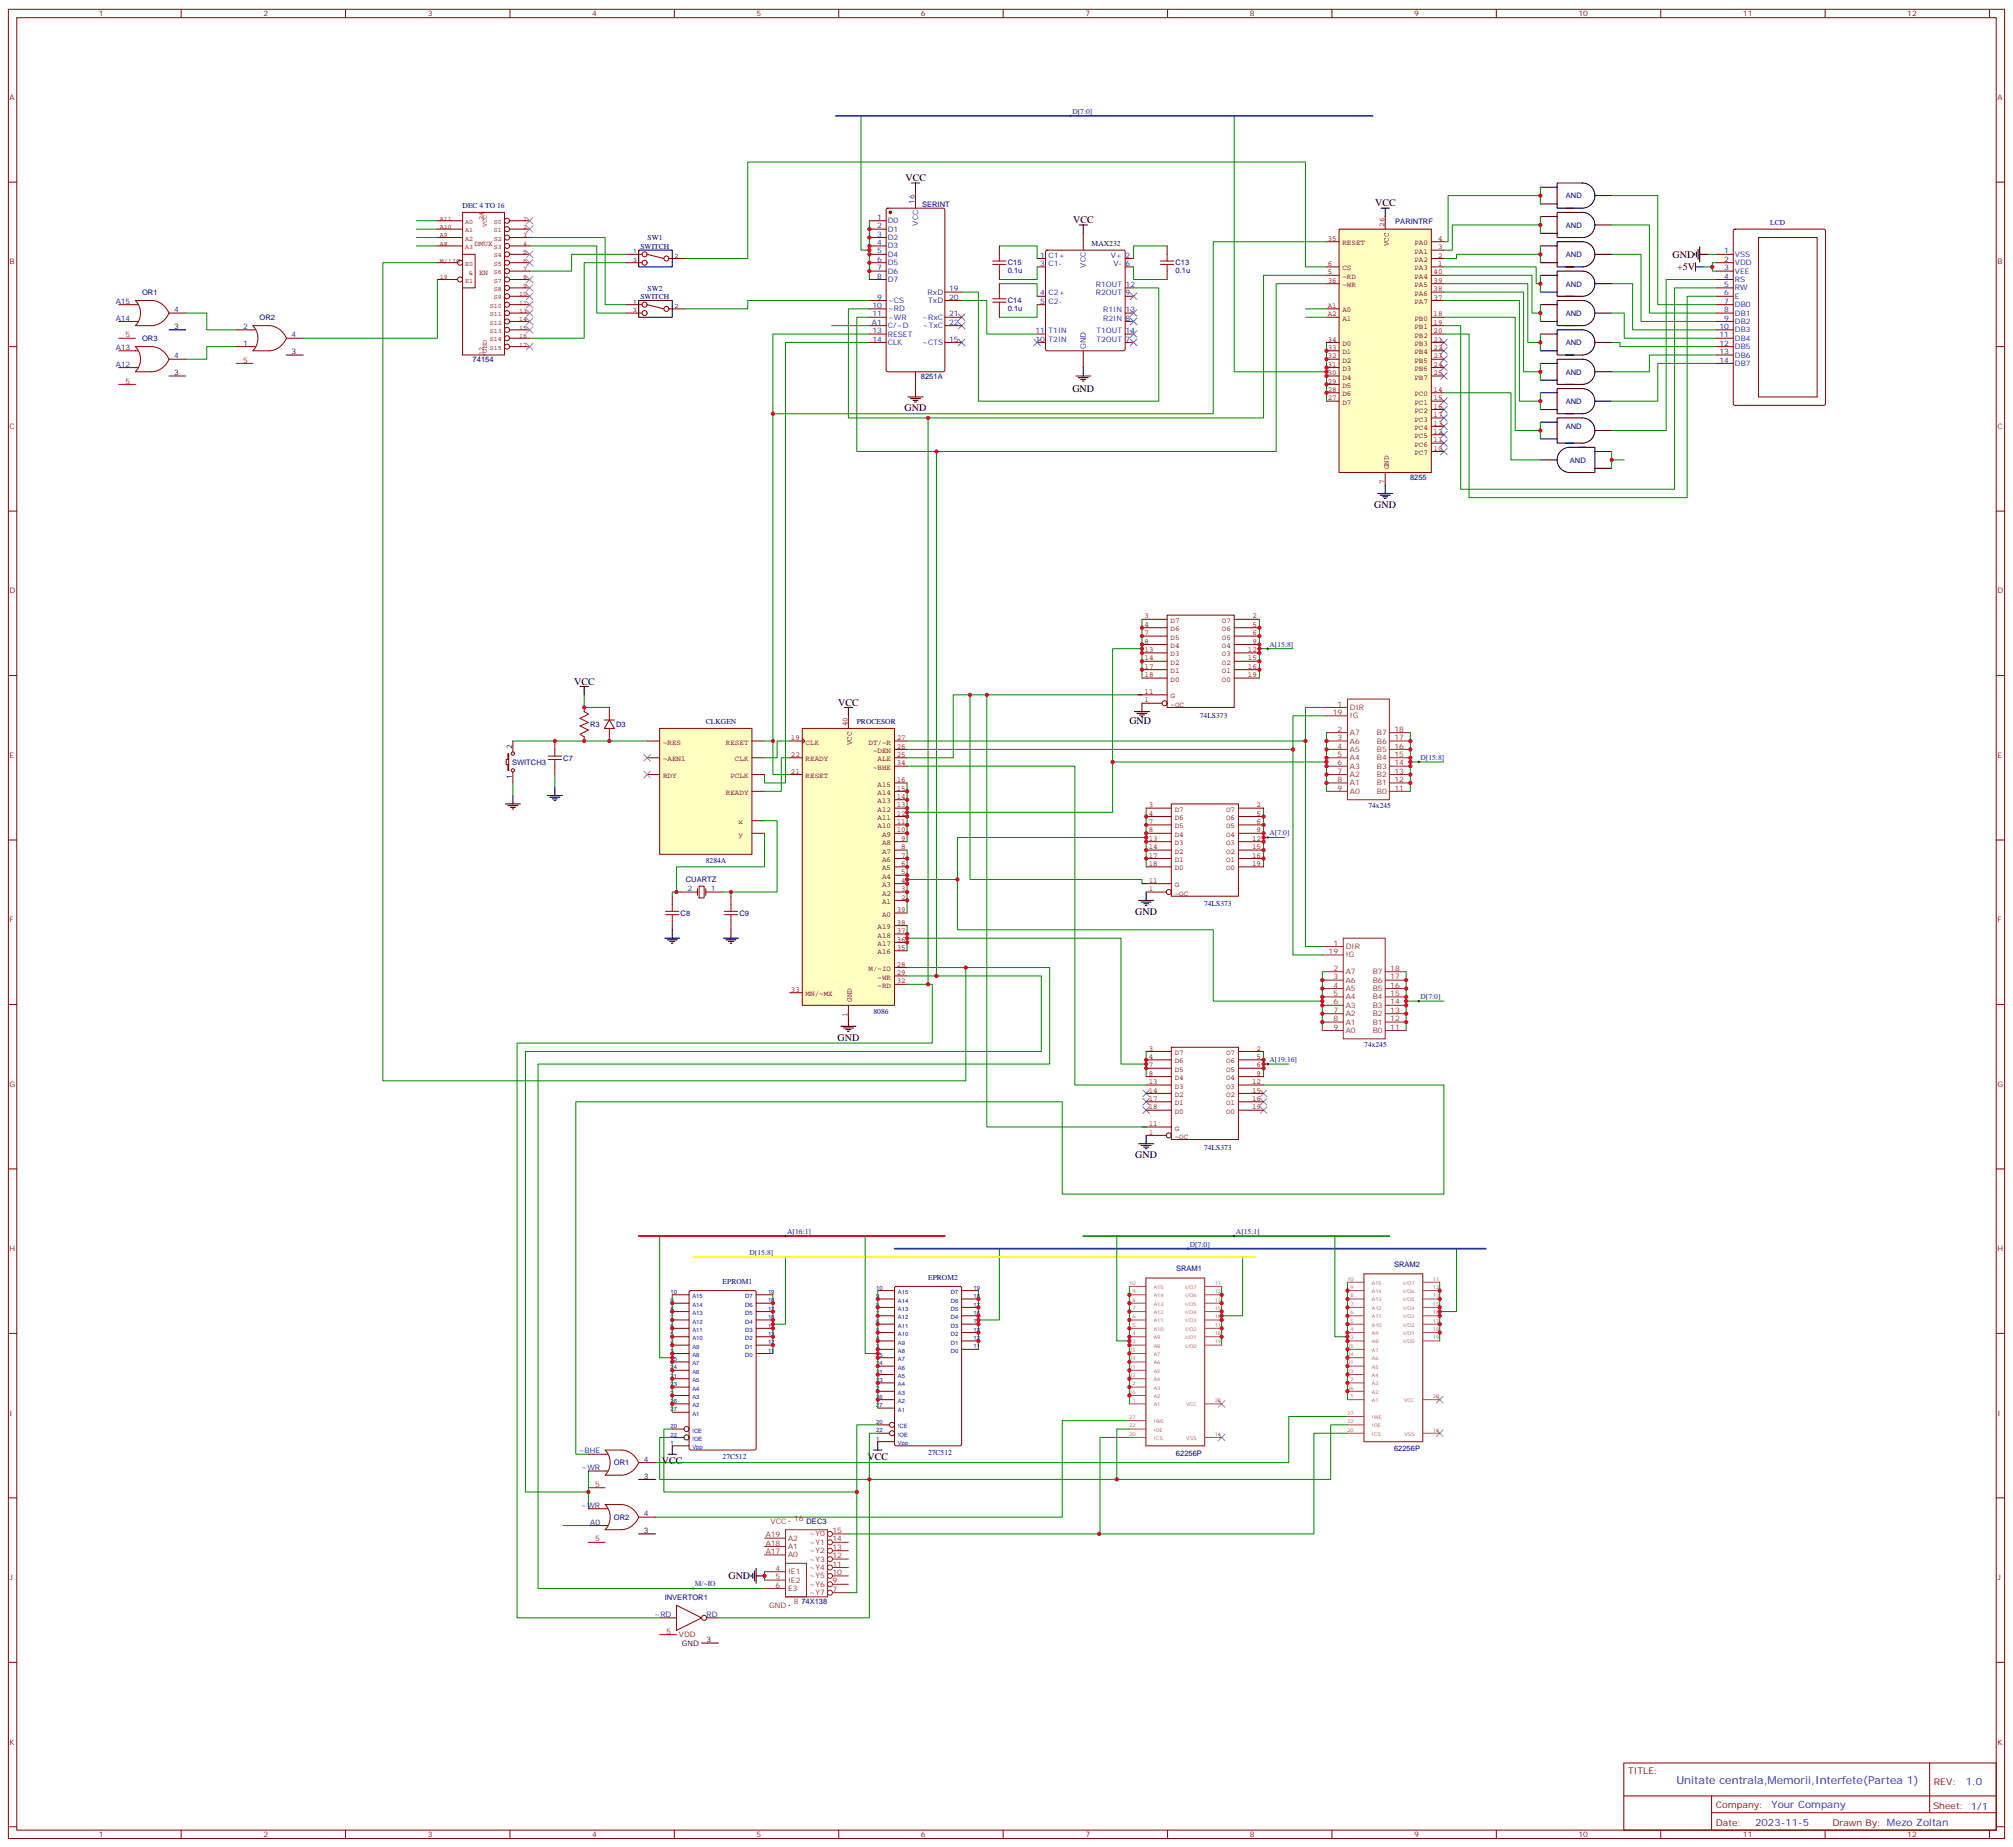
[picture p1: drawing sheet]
<svg xmlns="http://www.w3.org/2000/svg" width="847mm" height="777mm" viewBox="0 0 847 777" stroke-linecap="round" stroke-linejoin="round" font-family="sans-serif">
<defs><g id="words">
<text font-size="4.6" fill="#00f" x="705.1" y="750.2">Unitate centrala,Memorii,Interfete(Partea 1)</text>
<g font-size="4.2">
<text x="380.8" y="76.2">VCC</text>
<text x="578.4" y="86.8">VCC</text>
<text x="451.4" y="93.9">VCC</text>
<text x="703.4" y="108.4">GND</text>
<text x="705.4" y="113.7">+5V</text>
<text x="451" y="164.9">GND</text>
<text x="380.5" y="173">GND</text>
<text x="578" y="213.5">GND</text>
<text x="241.5" y="287.9">VCC</text>
<text x="352.6" y="296.7">VCC</text>
<text x="475" y="304.5">GND</text>
<text x="477.5" y="384.6">GND</text>
<text x="352.2" y="437.5">GND</text>
<text x="477.5" y="486.9">GND</text>
<text x="278.4" y="615.4">VCC</text>
<text x="364.8" y="613.6">VCC</text>
<text x="306.4" y="664">GND</text>
</g>
<g font-size="4.2" fill="#00f">
<text x="826.8" y="750.5">1.0</text>
<text x="745.2" y="760">Your Company</text>
<text x="738.2" y="767.8">2023-11-5</text>
</g>
<g font-size="3.9" fill="#800">
<text x="684.7" y="745.8">TITLE:</text>
<text x="813.4" y="750.5">REV:</text>
<text x="721.6" y="760">Company:</text>
<text x="813" y="760.6">Sheet: 1/1</text>
<text x="721.6" y="767.7">Date:</text>
<text x="770.7" y="767.8">Drawn By: Mezo Zoltan</text>
</g>
<g font-size="3.2" fill="#800">
<text x="41.6" y="6.9">1</text>
<text x="110.8" y="6.9">2</text>
<text x="179.9" y="6.9">3</text>
<text x="249.1" y="6.9">4</text>
<text x="318.2" y="6.9">5</text>
<text x="387.3" y="6.9">6</text>
<text x="456.5" y="6.9">7</text>
<text x="525.6" y="6.9">8</text>
<text x="594.8" y="6.9">9</text>
<text x="663.9" y="6.9">10</text>
<text x="733.1" y="6.9">11</text>
<text x="802.2" y="6.9">12</text>
<text x="4.1" y="42">A</text>
<text x="840.1" y="42">A</text>
<text x="4.1" y="111.2">B</text>
<text x="840.1" y="111.2">B</text>
<text x="4.1" y="180.3">C</text>
<text x="840.1" y="180.3">C</text>
<text x="4.1" y="249.4">D</text>
<text x="840.1" y="249.4">D</text>
<text x="4.1" y="318.6">E</text>
<text x="840.1" y="318.6">E</text>
<text x="4.1" y="387.7">F</text>
<text x="840.1" y="387.7">F</text>
<text x="4.1" y="456.9">G</text>
<text x="840.1" y="456.9">G</text>
<text x="4.1" y="526">H</text>
<text x="840.1" y="526">H</text>
<text x="4.1" y="595.2">I</text>
<text x="840.1" y="595.2">I</text>
<text x="4.1" y="664.3">J</text>
<text x="840.1" y="664.3">J</text>
<text x="4.1" y="733.5">K</text>
<text x="840.1" y="733.5">K</text>
<text x="41.6" y="772.4">1</text>
<text x="110.8" y="772.4">2</text>
<text x="179.9" y="772.4">3</text>
<text x="249.1" y="772.4">4</text>
<text x="318.2" y="772.4">5</text>
<text x="387.3" y="772.4">6</text>
<text x="456.5" y="772.4">7</text>
<text x="525.6" y="772.4">8</text>
<text x="594.8" y="772.4">9</text>
<text x="663.9" y="772.4">10</text>
<text x="733.1" y="772.4">11</text>
<text x="802.2" y="772.4">12</text>
</g>
<g font-size="3.2" fill="#00f">
<text x="451" y="47.8">D[7:0]</text>
<text x="384.7" y="85.8" transform="rotate(-90 384.7 85.8)">16</text>
<text x="368.9" y="92.5">1</text>
<text x="368.9" y="96">2</text>
<text x="373.4" y="93.9">D0</text>
<text x="386.1" y="94.8" transform="rotate(-90 386.1 94.8)">VCC</text>
<text x="368.9" y="99.5">3</text>
<text x="373.4" y="97.4">D1</text>
<text x="373.4" y="100.9">D2</text>
<text x="368.9" y="103">4</text>
<text x="368.9" y="106.6">5</text>
<text x="373.4" y="104.5">D3</text>
<text x="373.4" y="108">D4</text>
<text x="725.2" y="106.6">1</text>
<text x="729.7" y="108">VSS</text>
<text x="368.9" y="110.1">6</text>
<text x="368.9" y="113.6">7</text>
<text x="373.4" y="111.5">D5</text>
<text x="437.5" y="108.3">1</text>
<text x="437.5" y="111.9">3</text>
<text x="441" y="108.3">C1+</text>
<text x="441" y="111.9">C1-</text>
<text x="456.7" y="112.5" transform="rotate(-90 456.7 112.5)">VCC</text>
<text x="467.2" y="108.3">V+</text>
<text x="468.3" y="111.9">V-</text>
<text x="473.4" y="108.3">2</text>
<text x="473.4" y="111.9">6</text>
<text x="725.2" y="110.1">2</text>
<text x="725.2" y="113.6">3</text>
<text x="729.7" y="111.5">VDD</text>
<text x="368.9" y="117.2">8</text>
<text x="373.4" y="115">D6</text>
<text x="373.4" y="118.6">D7</text>
<text x="725.2" y="117.2">4</text>
<text x="729.7" y="115">VEE</text>
<text x="729.7" y="118.6">RS</text>
<text x="368.9" y="126">9</text>
<text x="390.2" y="123.9">RxD</text>
<text x="399.2" y="122.4">19</text>
<text x="399.2" y="126">20</text>
<text x="437.5" y="124.2">4</text>
<text x="441" y="124.2">C2+</text>
<text x="460.9" y="124.2">R2OUT</text>
<text x="460.9" y="120.7">R1OUT</text>
<text x="473.4" y="124.2">9</text>
<text x="473.4" y="120.7">12</text>
<text x="725.2" y="120.7">5</text>
<text x="725.2" y="124.2">6</text>
<text x="729.7" y="122.1">RW</text>
<text x="729.7" y="125.6">E</text>
<text x="48.7" y="127.7">A15</text>
<text x="73.2" y="131.3">4</text>
<text x="366.9" y="129.5">10</text>
<text x="373.4" y="127.4">~CS</text>
<text x="373.4" y="130.9">~RD</text>
<text x="390.4" y="127.4">TxD</text>
<text x="437.5" y="127.7">5</text>
<text x="441" y="127.7">C2-</text>
<text x="464" y="131.3">R1IN</text>
<text x="473.4" y="131.3">13</text>
<text x="725.2" y="127.7">7</text>
<text x="725.2" y="131.3">8</text>
<text x="729.7" y="129.2">DB0</text>
<text x="48.7" y="134.8">A14</text>
<text x="366.8" y="136.6">A1</text>
<text x="366.9" y="133">11</text>
<text x="373.4" y="134.4">~WR</text>
<text x="373.4" y="138">C/~D</text>
<text x="387.8" y="134.4">~RxC</text>
<text x="388.1" y="138">~TxC</text>
<text x="399.2" y="133">21</text>
<text x="399.2" y="136.6">22</text>
<text x="464" y="134.8">R2IN</text>
<text x="473.4" y="134.8">8</text>
<text x="725.2" y="134.8">9</text>
<text x="729.7" y="132.7">DB1</text>
<text x="729.7" y="136.2">DB2</text>
<text x="102.2" y="138.3">2</text>
<text x="122.6" y="141.9">4</text>
<text x="366.9" y="140.1">13</text>
<text x="366.9" y="143.6">14</text>
<text x="373.4" y="141.5">RESET</text>
<text x="399.2" y="143.6">15</text>
<text x="435.5" y="143.6">10</text>
<text x="435.5" y="140.1">11</text>
<text x="441" y="143.6">T2IN</text>
<text x="441" y="140.1">T1IN</text>
<text x="461.2" y="143.6">T2OUT</text>
<text x="461.2" y="140.1">T1OUT</text>
<text x="473.4" y="143.6">7</text>
<text x="473.4" y="140.1">14</text>
<text x="723.2" y="138.3">10</text>
<text x="723.2" y="141.9">11</text>
<text x="729.7" y="139.7">DB3</text>
<text x="729.7" y="143.3">DB4</text>
<text x="48.7" y="147.1">A13</text>
<text x="102.2" y="145.4">1</text>
<text x="373.4" y="145">CLK</text>
<text x="387.8" y="145">~CTS</text>
<text x="456.7" y="146.8" transform="rotate(-90 456.7 146.8)">GND</text>
<text x="723.2" y="145.4">12</text>
<text x="723.2" y="148.9">13</text>
<text x="729.7" y="146.8">DB5</text>
<text x="48.7" y="154.2">A12</text>
<text x="73.2" y="150.7">4</text>
<text x="723.2" y="152.4">14</text>
<text x="729.7" y="150.3">DB6</text>
<text x="729.7" y="153.8">DB7</text>
<text x="533.9" y="271.9">A[15:8]</text>
<text x="597.4" y="319.5">D[15:8]</text>
<text x="533.9" y="351.2">A[7:0]</text>
<text x="289.2" y="374.7">2</text>
<text x="299" y="374.7">1</text>
<text x="597.4" y="420">D[7:0]</text>
<text x="533.9" y="446.5">A[19:16]</text>
<text x="331.1" y="518.8">A[16:1]</text>
<text x="519.8" y="518.8">A[15:1]</text>
<text x="315.2" y="527.6">D[15:8]</text>
<text x="500.4" y="524.1">D[7:0]</text>
<text x="243.3" y="611">~BHE</text>
<text x="270.8" y="614.6">4</text>
<text x="244.5" y="618.1">~WR</text>
<text x="244.5" y="634">~WR</text>
<text x="248.2" y="641">A0</text>
<text x="270.8" y="637.5">4</text>
<text x="292.3" y="667">M/~IO</text>
<text x="275.1" y="679.8">~RD</text>
<text x="297.2" y="679.8">RD</text>
</g>
<g font-size="3.2" fill="#000080">
<text x="658.6" y="83.4">AND</text>
<text x="194.6" y="87.5">DEC 4 TO 16</text>
<text x="387.8" y="86.9">SERINT</text>
<text x="586.8" y="94">PARINTRF</text>
<text x="658.6" y="95.8">AND</text>
<text x="744.5" y="94.6">LCD</text>
<text x="272.4" y="101">SW1</text>
<text x="269.4" y="104.5">SWITCH</text>
<text x="459.1" y="103.4">MAX232</text>
<text x="423.9" y="111.6">C15</text>
<text x="494.4" y="111.6">C13</text>
<text x="658.6" y="108.1">AND</text>
<text x="423.9" y="114.8">0.1u</text>
<text x="494.4" y="114.8">0.1u</text>
<text x="59.8" y="124">OR1</text>
<text x="269.4" y="125.7">SWITCH</text>
<text x="272.4" y="122.2">SW2</text>
<text x="658.6" y="120.5">AND</text>
<text x="423.9" y="130.6">0.1u</text>
<text x="423.9" y="127.5">C14</text>
<text x="109.2" y="134.6">OR2</text>
<text x="658.6" y="132.8">AND</text>
<text x="59.8" y="143.4">OR3</text>
<text x="658.6" y="145.1">AND</text>
<text x="198.8" y="152.2">74154</text>
<text x="387.3" y="159.2">8251A</text>
<text x="658.6" y="157.5">AND</text>
<text x="658.6" y="169.8">AND</text>
<text x="658.5" y="180.4">AND</text>
<text x="660.3" y="194.5">AND</text>
<text x="593.1" y="201.6">8255</text>
<text x="248.2" y="305.6">R3</text>
<text x="259.1" y="305.7">D3</text>
<text x="296.9" y="304.5">CLKGEN</text>
<text x="360.4" y="304.5">PROCESOR</text>
<text x="504.6" y="301.7">74LS373</text>
<text x="215.4" y="321.6">SWITCH3</text>
<text x="236.9" y="319.8">C7</text>
<text x="575.6" y="339.8">74x245</text>
<text x="296.9" y="362.7">8284A</text>
<text x="288.5" y="371">CUARTZ</text>
<text x="506.4" y="381">74LS373</text>
<text x="286.3" y="385">C8</text>
<text x="311" y="385">C9</text>
<text x="367.4" y="426.2">8086</text>
<text x="573.8" y="440.3">74x245</text>
<text x="506.4" y="483.3">74LS373</text>
<text x="586.3" y="532.7">SRAM2</text>
<text x="303.9" y="539.8">EPROM1</text>
<text x="390.3" y="538">EPROM2</text>
<text x="494.6" y="534.5">SRAM1</text>
<text x="390.3" y="611.8">27C512</text>
<text x="494.6" y="611.9">62256P</text>
<text x="586.3" y="610.2">62256P</text>
<text x="258.2" y="616.1">OR1</text>
<text x="303.9" y="613.5">27C512</text>
<text x="258.2" y="639.1">OR2</text>
<text x="339.2" y="640.8">DEC3</text>
<text x="279.6" y="672.5">INVERTOR1</text>
<text x="337" y="674.3">74X138</text>
</g>
<g font-size="3.2" fill="#840000">
<text x="582.3" y="95.4" transform="rotate(-90 582.3 95.4)">26</text>
<text x="558.4" y="101.3">35</text>
<text x="604.9" y="101.3">4</text>
<text x="199.6" y="103.2">DMUX</text>
<text x="564.6" y="103.1">RESET</text>
<text x="584.1" y="103.5" transform="rotate(-90 584.1 103.5)">VCC</text>
<text x="594.9" y="106.7">PA1</text>
<text x="594.9" y="103.1">PA0</text>
<text x="604.9" y="104.8">3</text>
<text x="558.4" y="111.9">6</text>
<text x="564.6" y="113.7">CS</text>
<text x="594.9" y="113.7">PA3</text>
<text x="594.9" y="110.2">PA2</text>
<text x="604.9" y="111.9">1</text>
<text x="604.9" y="108.3">2</text>
<text x="197.1" y="115.6">&amp;</text>
<text x="201.5" y="115.6">EN</text>
<text x="558.4" y="115.4">5</text>
<text x="558.4" y="118.9">36</text>
<text x="564.6" y="117.2">~RD</text>
<text x="594.9" y="117.2">PA4</text>
<text x="603" y="115.4">40</text>
<text x="603" y="118.9">39</text>
<text x="564.6" y="120.8">~WR</text>
<text x="594.9" y="124.3">PA6</text>
<text x="594.9" y="120.8">PA5</text>
<text x="603" y="126">37</text>
<text x="603" y="122.4">38</text>
<text x="558.4" y="129.5">A1</text>
<text x="564.6" y="131.4">A0</text>
<text x="594.9" y="127.8">PA7</text>
<text x="558.4" y="133">A2</text>
<text x="564.6" y="134.9">A1</text>
<text x="594.9" y="134.9">PB0</text>
<text x="603" y="133">18</text>
<text x="603" y="136.6">19</text>
<text x="558.4" y="143.6">34</text>
<text x="594.9" y="141.9">PB2</text>
<text x="594.9" y="138.4">PB1</text>
<text x="603" y="140.1">20</text>
<text x="603" y="143.6">21</text>
<text x="558.4" y="147.1">33</text>
<text x="564.6" y="149">D1</text>
<text x="564.6" y="145.5">D0</text>
<text x="594.9" y="145.5">PB3</text>
<text x="594.9" y="149">PB4</text>
<text x="603" y="147.1">22</text>
<text x="558.4" y="154.2">31</text>
<text x="558.4" y="150.7">32</text>
<text x="564.6" y="152.5">D2</text>
<text x="594.9" y="152.5">PB5</text>
<text x="603" y="150.7">23</text>
<text x="603" y="154.2">24</text>
<text x="558.4" y="157.7">30</text>
<text x="558.4" y="161.3">29</text>
<text x="564.6" y="159.6">D4</text>
<text x="564.6" y="156.1">D3</text>
<text x="594.9" y="156.1">PB6</text>
<text x="594.9" y="159.6">PB7</text>
<text x="603" y="157.7">25</text>
<text x="558.4" y="164.8">28</text>
<text x="564.6" y="166.6">D6</text>
<text x="564.6" y="163.1">D5</text>
<text x="594.9" y="166.6">PC0</text>
<text x="603" y="164.8">14</text>
<text x="558.4" y="168.3">27</text>
<text x="564.6" y="170.2">D7</text>
<text x="594.9" y="170.2">PC1</text>
<text x="594.9" y="173.7">PC2</text>
<text x="603" y="168.3">15</text>
<text x="603" y="171.8">16</text>
<text x="594.9" y="177.2">PC3</text>
<text x="603" y="178.9">13</text>
<text x="603" y="175.4">17</text>
<text x="594.9" y="184.3">PC5</text>
<text x="594.9" y="180.7">PC4</text>
<text x="603" y="185.9">11</text>
<text x="603" y="182.4">12</text>
<text x="594.9" y="191.3">PC7</text>
<text x="594.9" y="187.8">PC6</text>
<text x="603" y="189.5">10</text>
<text x="584.1" y="197.2" transform="rotate(-90 584.1 197.2)">GND</text>
<text x="582.3" y="203.4" transform="rotate(-90 582.3 203.4)">7</text>
<text x="481.4" y="263.6">4</text>
<text x="481.4" y="260">3</text>
<text x="492.3" y="261.9">D7</text>
<text x="513.9" y="261.9">O7</text>
<text x="526.7" y="263.6">5</text>
<text x="526.7" y="260">2</text>
<text x="481.4" y="267.1">7</text>
<text x="492.3" y="268.9">D5</text>
<text x="492.3" y="265.4">D6</text>
<text x="513.9" y="268.9">O5</text>
<text x="513.9" y="265.4">O6</text>
<text x="526.7" y="267.1">6</text>
<text x="481.4" y="274.1">13</text>
<text x="481.4" y="270.6">8</text>
<text x="492.3" y="276">D3</text>
<text x="492.3" y="272.5">D4</text>
<text x="513.9" y="276">O3</text>
<text x="513.9" y="272.5">O4</text>
<text x="524.8" y="274.1">12</text>
<text x="526.7" y="270.6">9</text>
<text x="481.4" y="281.2">17</text>
<text x="481.4" y="277.7">14</text>
<text x="492.3" y="279.5">D2</text>
<text x="513.9" y="279.5">O2</text>
<text x="524.8" y="281.2">16</text>
<text x="524.8" y="277.7">15</text>
<text x="481.4" y="284.7">18</text>
<text x="492.3" y="283.1">D1</text>
<text x="492.3" y="286.6">D0</text>
<text x="513.9" y="283.1">O1</text>
<text x="513.9" y="286.6">O0</text>
<text x="524.8" y="284.7">19</text>
<text x="481.4" y="291.8">11</text>
<text x="492.3" y="293.6">G</text>
<text x="481.4" y="295.3">1</text>
<text x="492.3" y="297.2">~OC</text>
<text x="356.5" y="305.3" transform="rotate(-90 356.5 305.3)">40</text>
<text x="332.7" y="311.2">19</text>
<text x="377.2" y="311.2">27</text>
<text x="278.9" y="313">~RES</text>
<text x="305.3" y="313">RESET</text>
<text x="338.8" y="313">CLK</text>
<text x="358.3" y="313.4" transform="rotate(-90 358.3 313.4)">VCC</text>
<text x="365.3" y="313">DT/~R</text>
<text x="367.2" y="316.6">~DEN</text>
<text x="377.2" y="314.7">26</text>
<text x="278.9" y="320.1">~AEN1</text>
<text x="309.1" y="320.1">CLK</text>
<text x="332.7" y="318.2">22</text>
<text x="338.8" y="320.1">READY</text>
<text x="367.2" y="323.6">~BHE</text>
<text x="369.1" y="320.1">ALE</text>
<text x="377.2" y="321.8">34</text>
<text x="377.2" y="318.2">25</text>
<text x="278.9" y="327.1">RDY</text>
<text x="307.2" y="327.1">PCLK</text>
<text x="332.7" y="325.3">21</text>
<text x="338.8" y="327.1">RESET</text>
<text x="377.2" y="328.8">16</text>
<text x="305.3" y="334.2">READY</text>
<text x="369.1" y="334.2">A14</text>
<text x="369.1" y="330.7">A15</text>
<text x="377.2" y="335.9">14</text>
<text x="377.2" y="332.4">15</text>
<text x="369.1" y="341.3">A12</text>
<text x="369.1" y="337.7">A13</text>
<text x="377.2" y="339.4">13</text>
<text x="483.1" y="339.4">3</text>
<text x="494.1" y="341.3">D7</text>
<text x="515.7" y="341.3">O7</text>
<text x="528.5" y="339.4">2</text>
<text x="310.6" y="346.6">x</text>
<text x="369.1" y="344.8">A11</text>
<text x="377.2" y="346.5">11</text>
<text x="377.2" y="342.9">12</text>
<text x="483.1" y="346.5">7</text>
<text x="483.1" y="342.9">4</text>
<text x="494.1" y="344.8">D6</text>
<text x="515.7" y="344.8">O6</text>
<text x="528.5" y="346.5">6</text>
<text x="528.5" y="342.9">5</text>
<text x="310.6" y="351.8">y</text>
<text x="369.1" y="348.3">A10</text>
<text x="371" y="351.8">A9</text>
<text x="377.2" y="350">10</text>
<text x="379.1" y="353.5">9</text>
<text x="483.1" y="353.5">13</text>
<text x="483.1" y="350">8</text>
<text x="494.1" y="351.8">D4</text>
<text x="494.1" y="348.3">D5</text>
<text x="515.7" y="351.8">O4</text>
<text x="515.7" y="348.3">O5</text>
<text x="526.6" y="353.5">12</text>
<text x="528.5" y="350">9</text>
<text x="371" y="358.9">A7</text>
<text x="371" y="355.4">A8</text>
<text x="379.1" y="357">8</text>
<text x="483.1" y="357">14</text>
<text x="494.1" y="358.9">D2</text>
<text x="494.1" y="355.4">D3</text>
<text x="515.7" y="358.9">O2</text>
<text x="515.7" y="355.4">O3</text>
<text x="526.6" y="357">15</text>
<text x="371" y="366">A5</text>
<text x="371" y="362.4">A6</text>
<text x="379.1" y="364.1">6</text>
<text x="379.1" y="360.6">7</text>
<text x="483.1" y="360.6">17</text>
<text x="483.1" y="364.1">18</text>
<text x="494.1" y="362.4">D1</text>
<text x="494.1" y="366">D0</text>
<text x="515.7" y="362.4">O1</text>
<text x="515.7" y="366">O0</text>
<text x="526.6" y="360.6">16</text>
<text x="526.6" y="364.1">19</text>
<text x="371" y="369.5">A4</text>
<text x="379.1" y="371.2">4</text>
<text x="379.1" y="367.6">5</text>
<text x="483.1" y="371.2">11</text>
<text x="371" y="376.5">A2</text>
<text x="371" y="373">A3</text>
<text x="379.1" y="374.7">3</text>
<text x="483.1" y="374.7">1</text>
<text x="494.1" y="373">G</text>
<text x="494.1" y="376.5">~OC</text>
<text x="371" y="380.1">A1</text>
<text x="377.2" y="383.5">39</text>
<text x="379.1" y="378.2">2</text>
<text x="371" y="385.4">A0</text>
<text x="377.2" y="388.8">38</text>
<text x="369.1" y="394.2">A18</text>
<text x="369.1" y="390.6">A19</text>
<text x="377.2" y="395.9">36</text>
<text x="377.2" y="392.3">37</text>
<text x="369.1" y="401.2">A16</text>
<text x="369.1" y="397.7">A17</text>
<text x="377.2" y="399.4">35</text>
<text x="377.2" y="406.4">28</text>
<text x="365.3" y="408.3">M/~IO</text>
<text x="369.1" y="411.8">~WR</text>
<text x="377.2" y="413.5">32</text>
<text x="377.2" y="410">29</text>
<text x="332.7" y="417">33</text>
<text x="338.8" y="418.9">MN/~MX</text>
<text x="369.1" y="415.3">~RD</text>
<text x="358.3" y="421.3" transform="rotate(-90 358.3 421.3)">GND</text>
<text x="356.5" y="427.4" transform="rotate(-90 356.5 427.4)">1</text>
<text x="483.1" y="441.7">3</text>
<text x="494.1" y="443.6">D7</text>
<text x="515.7" y="443.6">O7</text>
<text x="528.5" y="441.7">2</text>
<text x="483.1" y="448.8">7</text>
<text x="483.1" y="445.2">4</text>
<text x="494.1" y="447.1">D6</text>
<text x="515.7" y="447.1">O6</text>
<text x="528.5" y="448.8">6</text>
<text x="528.5" y="445.2">5</text>
<text x="483.1" y="455.8">13</text>
<text x="483.1" y="452.3">8</text>
<text x="494.1" y="454.1">D4</text>
<text x="494.1" y="450.6">D5</text>
<text x="515.7" y="454.1">O4</text>
<text x="515.7" y="450.6">O5</text>
<text x="526.6" y="455.8">12</text>
<text x="528.5" y="452.3">9</text>
<text x="483.1" y="459.4">14</text>
<text x="494.1" y="461.2">D2</text>
<text x="494.1" y="457.7">D3</text>
<text x="515.7" y="461.2">O2</text>
<text x="515.7" y="457.7">O3</text>
<text x="526.6" y="459.4">15</text>
<text x="483.1" y="462.9">17</text>
<text x="483.1" y="466.4">18</text>
<text x="494.1" y="464.7">D1</text>
<text x="515.7" y="464.7">O1</text>
<text x="526.6" y="462.9">16</text>
<text x="526.6" y="466.4">19</text>
<text x="483.1" y="473.5">11</text>
<text x="494.1" y="468.3">D0</text>
<text x="515.7" y="468.3">O0</text>
<text x="483.1" y="477">1</text>
<text x="494.1" y="475.3">G</text>
<text x="494.1" y="478.8">~OC</text>
</g>
<g font-size="3.2" fill="#f00">
<text x="52.8" y="141.9">5</text>
<text x="102.2" y="152.4">5</text>
<text x="52.8" y="161.3">5</text>
<text x="250.4" y="625.2">5</text>
<text x="250.4" y="648.1">5</text>
<text x="280.4" y="686.9">5</text>
<text x="285.6" y="688.3">VDD</text>
</g>
<g font-size="3.2">
<text x="73.2" y="138.3">3</text>
<text x="122.6" y="148.9">3</text>
<text x="73.2" y="157.7">3</text>
<text x="215.4" y="315.1" transform="rotate(-90 215.4 315.1)">2</text>
<text x="215.4" y="327.3" transform="rotate(-90 215.4 327.3)">1</text>
<text x="270.8" y="621.6">3</text>
<text x="270.8" y="644.6">3</text>
<text x="286.8" y="691.8">GND</text>
<text x="297.2" y="690.4">3</text>
</g>
<g font-size="3.2" fill="#8d2323">
<text x="562.6" y="297.1">1</text>
<text x="567.8" y="298.5">DIR</text>
<text x="560.6" y="300.6">19</text>
<text x="567.8" y="302">!G</text>
<text x="562.6" y="311.2">3</text>
<text x="562.6" y="307.7">2</text>
<text x="567.8" y="309.1">A7</text>
<text x="579.1" y="309.1">B7</text>
<text x="586.5" y="307.7">18</text>
<text x="586.5" y="311.2">17</text>
<text x="562.6" y="314.7">4</text>
<text x="567.8" y="316.1">A5</text>
<text x="567.8" y="312.6">A6</text>
<text x="579.1" y="312.6">B6</text>
<text x="579.1" y="316.1">B5</text>
<text x="586.5" y="314.7">16</text>
<text x="562.6" y="321.8">6</text>
<text x="562.6" y="318.2">5</text>
<text x="567.8" y="323.2">A3</text>
<text x="567.8" y="319.7">A4</text>
<text x="579.1" y="319.7">B4</text>
<text x="579.1" y="323.2">B3</text>
<text x="586.5" y="318.2">15</text>
<text x="586.5" y="321.8">14</text>
<text x="562.6" y="328.8">8</text>
<text x="562.6" y="325.3">7</text>
<text x="567.8" y="326.7">A2</text>
<text x="579.1" y="326.7">B2</text>
<text x="586.5" y="325.3">13</text>
<text x="586.5" y="328.8">12</text>
<text x="562.6" y="332.4">9</text>
<text x="567.8" y="333.8">A0</text>
<text x="567.8" y="330.2">A1</text>
<text x="579.1" y="330.2">B1</text>
<text x="579.1" y="333.8">B0</text>
<text x="586.5" y="332.4">11</text>
<text x="558.8" y="401.1">19</text>
<text x="560.8" y="397.6">1</text>
<text x="566" y="399">DIR</text>
<text x="566" y="402.6">!G</text>
<text x="560.8" y="411.7">3</text>
<text x="560.8" y="408.2">2</text>
<text x="566" y="413.1">A6</text>
<text x="566" y="409.6">A7</text>
<text x="577.4" y="409.6">B7</text>
<text x="577.4" y="413.1">B6</text>
<text x="584.7" y="408.2">18</text>
<text x="584.7" y="411.7">17</text>
<text x="560.8" y="418.8">5</text>
<text x="560.8" y="415.3">4</text>
<text x="566" y="416.7">A5</text>
<text x="577.4" y="416.7">B5</text>
<text x="584.7" y="415.3">16</text>
<text x="584.7" y="418.8">15</text>
<text x="560.8" y="425.8">7</text>
<text x="560.8" y="422.3">6</text>
<text x="566" y="423.7">A3</text>
<text x="566" y="420.2">A4</text>
<text x="577.4" y="420.2">B4</text>
<text x="577.4" y="423.7">B3</text>
<text x="584.7" y="422.3">14</text>
<text x="584.7" y="425.8">13</text>
<text x="560.8" y="429.4">8</text>
<text x="566" y="430.8">A1</text>
<text x="566" y="427.2">A2</text>
<text x="577.4" y="427.2">B2</text>
<text x="577.4" y="430.8">B1</text>
<text x="584.7" y="429.4">12</text>
<text x="560.8" y="432.9">9</text>
<text x="566" y="434.3">A0</text>
<text x="577.4" y="434.3">B0</text>
<text x="584.7" y="432.9">11</text>
<text x="324.1" y="640.7">VCC</text>
<text x="333.9" y="639.3">16</text>
<text x="322.1" y="646.3">A19</text>
<text x="331.4" y="647.7">A2</text>
<text x="340.4" y="646">~Y0</text>
<text x="350.1" y="644.6">15</text>
<text x="322.1" y="649.9">A18</text>
<text x="322.1" y="653.4">A17</text>
<text x="331.4" y="651.3">A1</text>
<text x="340.4" y="653">~Y2</text>
<text x="340.4" y="649.5">~Y1</text>
<text x="350.1" y="651.6">13</text>
<text x="350.1" y="648.1">14</text>
<text x="331.4" y="654.8">A0</text>
<text x="340.4" y="656.6">~Y3</text>
<text x="350.1" y="658.7">11</text>
<text x="350.1" y="655.1">12</text>
<text x="326.2" y="660.4">4</text>
<text x="326.2" y="664">5</text>
<text x="331.4" y="661.8">!E1</text>
<text x="331.4" y="665.4">!E2</text>
<text x="340.4" y="663.6">~Y5</text>
<text x="340.4" y="660.1">~Y4</text>
<text x="350.1" y="665.7">9</text>
<text x="350.1" y="662.2">10</text>
<text x="326.2" y="667.5">6</text>
<text x="331.4" y="668.9">E3</text>
<text x="340.4" y="670.7">~Y7</text>
<text x="340.4" y="667.1">~Y6</text>
<text x="350.1" y="669.3">7</text>
<text x="323.4" y="676">GND</text>
<text x="333.9" y="674.5">8</text>
</g>
<g font-size="2.8" fill="#840000">
<text x="185" y="92.8">A11</text>
<text x="195.6" y="94.1">A0</text>
<text x="203.3" y="92.7" transform="rotate(-90 203.3 92.7)">24</text>
<text x="204.7" y="95.4" transform="rotate(-90 204.7 95.4)">VCC</text>
<text x="207.8" y="94.1">S0</text>
<text x="220" y="92.8">1</text>
<text x="185" y="99.8">A9</text>
<text x="185" y="96.3">A10</text>
<text x="195.6" y="101.2">A2</text>
<text x="195.6" y="97.7">A1</text>
<text x="207.8" y="97.7">S1</text>
<text x="207.8" y="101.2">S2</text>
<text x="220" y="96.3">2</text>
<text x="220" y="99.8">3</text>
<text x="185" y="103.4">A8</text>
<text x="195.6" y="104.7">A3</text>
<text x="207.8" y="104.7">S3</text>
<text x="220" y="103.4">4</text>
<text x="220" y="106.9">5</text>
<text x="185" y="110.4">M/!IO</text>
<text x="195.6" y="111.8">E0</text>
<text x="207.8" y="108.2">S4</text>
<text x="207.8" y="111.8">S5</text>
<text x="220" y="110.4">6</text>
<text x="220" y="113.9">7</text>
<text x="185" y="117.5">19</text>
<text x="195.6" y="118.8">E1</text>
<text x="207.8" y="115.3">S6</text>
<text x="207.8" y="118.8">S7</text>
<text x="220" y="117.5">8</text>
<text x="207.8" y="125.9">S9</text>
<text x="207.8" y="122.4">S8</text>
<text x="218.3" y="124.5">10</text>
<text x="220" y="121">9</text>
<text x="206.1" y="129.4">S10</text>
<text x="218.3" y="128.1">11</text>
<text x="218.3" y="131.6">13</text>
<text x="206.1" y="132.9">S11</text>
<text x="206.1" y="136.5">S12</text>
<text x="218.3" y="135.1">14</text>
<text x="206.1" y="140">S13</text>
<text x="206.1" y="143.5">S14</text>
<text x="218.3" y="138.6">15</text>
<text x="218.3" y="142.2">16</text>
<text x="203.3" y="149.3" transform="rotate(-90 203.3 149.3)">12</text>
<text x="204.7" y="148.2" transform="rotate(-90 204.7 148.2)">GND</text>
<text x="206.1" y="147.1">S15</text>
<text x="218.3" y="145.7">17</text>
</g>
<g font-size="2.5">
<text x="266.4" y="106.6">1</text>
<text x="266.4" y="110.1">3</text>
<text x="283.8" y="108.3">2</text>
<text x="266.4" y="127.7">1</text>
<text x="266.4" y="131.3">3</text>
<text x="283.8" y="129.5">2</text>
</g>
<g font-size="2.5" fill="#00f">
<text x="282" y="544">10</text>
<text x="291.2" y="545.9">A15</text>
<text x="313.5" y="545.9">D7</text>
<text x="323" y="544">19</text>
<text x="368.5" y="545.8">9</text>
<text x="368.5" y="542.3">10</text>
<text x="377.6" y="544.1">A15</text>
<text x="399.9" y="544.1">D7</text>
<text x="409.5" y="545.8">18</text>
<text x="409.5" y="542.3">19</text>
<text x="282" y="547.5">9</text>
<text x="282" y="551.1">8</text>
<text x="291.2" y="549.4">A14</text>
<text x="313.5" y="549.4">D6</text>
<text x="323" y="547.5">18</text>
<text x="323" y="551.1">17</text>
<text x="368.5" y="549.3">8</text>
<text x="377.6" y="551.2">A13</text>
<text x="377.6" y="547.6">A14</text>
<text x="399.9" y="551.2">D5</text>
<text x="399.9" y="547.6">D6</text>
<text x="409.5" y="549.3">17</text>
<text x="282" y="554.6">7</text>
<text x="291.2" y="552.9">A13</text>
<text x="291.2" y="556.5">A12</text>
<text x="313.5" y="552.9">D5</text>
<text x="313.5" y="556.5">D4</text>
<text x="323" y="554.6">16</text>
<text x="368.5" y="556.4">6</text>
<text x="368.5" y="552.8">7</text>
<text x="377.6" y="554.7">A12</text>
<text x="399.9" y="554.7">D4</text>
<text x="409.5" y="556.4">15</text>
<text x="409.5" y="552.8">16</text>
<text x="282" y="558.1">6</text>
<text x="282" y="561.7">5</text>
<text x="291.2" y="560">A11</text>
<text x="291.2" y="563.5">A10</text>
<text x="313.5" y="560">D3</text>
<text x="313.5" y="563.5">D2</text>
<text x="323" y="558.1">15</text>
<text x="323" y="561.7">13</text>
<text x="368.5" y="563.4">4</text>
<text x="368.5" y="559.9">5</text>
<text x="377.6" y="561.7">A10</text>
<text x="377.6" y="558.2">A11</text>
<text x="399.9" y="561.7">D2</text>
<text x="399.9" y="558.2">D3</text>
<text x="409.5" y="563.4">12</text>
<text x="409.5" y="559.9">13</text>
<text x="282" y="565.2">4</text>
<text x="282" y="568.7">3</text>
<text x="291.2" y="567">A9</text>
<text x="313.5" y="567">D1</text>
<text x="323" y="565.2">12</text>
<text x="323" y="568.7">11</text>
<text x="368.5" y="566.9">3</text>
<text x="377.6" y="568.8">A8</text>
<text x="377.6" y="565.3">A9</text>
<text x="399.9" y="568.8">D0</text>
<text x="399.9" y="565.3">D1</text>
<text x="409.5" y="566.9">11</text>
<text x="282" y="572.2">25</text>
<text x="282" y="575.8">24</text>
<text x="291.2" y="574.1">A7</text>
<text x="291.2" y="570.6">A8</text>
<text x="313.5" y="570.6">D0</text>
<text x="368.5" y="574">24</text>
<text x="368.5" y="570.5">25</text>
<text x="377.6" y="575.9">A6</text>
<text x="377.6" y="572.3">A7</text>
<text x="282" y="579.3">21</text>
<text x="291.2" y="577.6">A6</text>
<text x="291.2" y="581.1">A5</text>
<text x="368.5" y="577.5">21</text>
<text x="368.5" y="581.1">23</text>
<text x="377.6" y="579.4">A5</text>
<text x="282" y="582.8">23</text>
<text x="282" y="586.4">2</text>
<text x="291.2" y="584.7">A4</text>
<text x="368.5" y="584.6">2</text>
<text x="377.6" y="586.4">A3</text>
<text x="377.6" y="582.9">A4</text>
<text x="282" y="593.4">27</text>
<text x="282" y="589.9">26</text>
<text x="291.2" y="591.7">A2</text>
<text x="291.2" y="588.2">A3</text>
<text x="368.5" y="588.1">26</text>
<text x="368.5" y="591.6">27</text>
<text x="377.6" y="590">A2</text>
<text x="377.6" y="593.5">A1</text>
<text x="291.2" y="595.3">A1</text>
<text x="368.5" y="598.7">20</text>
<text x="282" y="604">22</text>
<text x="282" y="600.5">20</text>
<text x="291.2" y="605.8">!OE</text>
<text x="291.2" y="602.3">!CE</text>
<text x="368.5" y="602.2">22</text>
<text x="368.5" y="605.8">1</text>
<text x="377.6" y="600.6">!CE</text>
<text x="377.6" y="604.1">!OE</text>
<text x="282" y="607.5">1</text>
<text x="291.2" y="609.4">Vpp</text>
<text x="377.6" y="607.6">Vpp</text>
</g>
<g font-size="2.1" fill="#a54b4b">
<text x="566.7" y="538.4">10</text>
<text x="602.7" y="538.4">11</text>
<text x="475" y="540.1">10</text>
<text x="476.3" y="543.7">9</text>
<text x="485.3" y="541.9">A15</text>
<text x="485.3" y="545.4">A14</text>
<text x="498.4" y="541.9">I/O7</text>
<text x="498.4" y="545.4">I/O6</text>
<text x="510.9" y="540.1">11</text>
<text x="510.9" y="543.7">12</text>
<text x="568.1" y="541.9">9</text>
<text x="568.1" y="545.4">8</text>
<text x="577" y="540.1">A15</text>
<text x="577" y="543.6">A14</text>
<text x="590.2" y="540.1">I/O7</text>
<text x="590.2" y="543.6">I/O6</text>
<text x="602.7" y="541.9">12</text>
<text x="602.7" y="545.4">13</text>
<text x="476.3" y="547.2">8</text>
<text x="476.3" y="550.7">7</text>
<text x="485.3" y="548.9">A13</text>
<text x="498.4" y="548.9">I/O5</text>
<text x="510.9" y="547.2">13</text>
<text x="510.9" y="550.7">15</text>
<text x="568.1" y="549">7</text>
<text x="577" y="547.2">A13</text>
<text x="577" y="550.7">A12</text>
<text x="590.2" y="547.2">I/O5</text>
<text x="590.2" y="550.7">I/O4</text>
<text x="602.7" y="549">15</text>
<text x="476.3" y="554.3">6</text>
<text x="476.3" y="557.8">5</text>
<text x="485.3" y="552.5">A12</text>
<text x="485.3" y="556">A11</text>
<text x="498.4" y="552.5">I/O4</text>
<text x="498.4" y="556">I/O3</text>
<text x="510.9" y="554.3">16</text>
<text x="510.9" y="557.8">17</text>
<text x="568.1" y="552.5">6</text>
<text x="568.1" y="556">5</text>
<text x="577" y="554.2">A11</text>
<text x="577" y="557.8">A10</text>
<text x="590.2" y="554.2">I/O3</text>
<text x="590.2" y="557.8">I/O2</text>
<text x="602.7" y="552.5">16</text>
<text x="602.7" y="556">17</text>
<text x="476.3" y="561.3">4</text>
<text x="485.3" y="559.5">A10</text>
<text x="485.3" y="563.1">A9</text>
<text x="498.4" y="559.5">I/O2</text>
<text x="498.4" y="563.1">I/O1</text>
<text x="510.9" y="561.3">18</text>
<text x="568.1" y="559.6">4</text>
<text x="568.1" y="563.1">3</text>
<text x="577" y="561.3">A9</text>
<text x="590.2" y="561.3">I/O1</text>
<text x="602.7" y="559.6">18</text>
<text x="602.7" y="563.1">19</text>
<text x="475" y="568.4">25</text>
<text x="476.3" y="564.8">3</text>
<text x="485.3" y="566.6">A8</text>
<text x="498.4" y="566.6">I/O0</text>
<text x="510.9" y="564.8">19</text>
<text x="566.7" y="566.6">25</text>
<text x="577" y="564.8">A8</text>
<text x="577" y="568.3">A7</text>
<text x="590.2" y="564.8">I/O0</text>
<text x="475" y="571.9">24</text>
<text x="475" y="575.4">21</text>
<text x="485.3" y="570.1">A7</text>
<text x="485.3" y="573.6">A6</text>
<text x="566.7" y="570.1">24</text>
<text x="566.7" y="573.7">21</text>
<text x="577" y="571.9">A6</text>
<text x="577" y="575.4">A5</text>
<text x="475" y="579">23</text>
<text x="485.3" y="577.2">A5</text>
<text x="485.3" y="580.7">A4</text>
<text x="566.7" y="577.2">23</text>
<text x="568.1" y="580.7">2</text>
<text x="577" y="578.9">A4</text>
<text x="475" y="586">26</text>
<text x="476.3" y="582.5">2</text>
<text x="485.3" y="584.2">A3</text>
<text x="485.3" y="587.7">A2</text>
<text x="566.7" y="584.2">26</text>
<text x="568.1" y="587.8">1</text>
<text x="577" y="582.5">A3</text>
<text x="577" y="586">A2</text>
<text x="602.7" y="587.8">28</text>
<text x="476.3" y="589.5">1</text>
<text x="485.3" y="591.3">A1</text>
<text x="498.9" y="591.3">VCC</text>
<text x="510.9" y="589.5">28</text>
<text x="577" y="589.5">A1</text>
<text x="590.6" y="589.5">VCC</text>
<text x="475" y="596.6">27</text>
<text x="485.3" y="598.3">!WE</text>
<text x="566.7" y="594.8">27</text>
<text x="566.7" y="598.4">22</text>
<text x="577" y="596.6">!WE</text>
<text x="475" y="600.1">22</text>
<text x="475" y="603.6">20</text>
<text x="485.3" y="601.9">!OE</text>
<text x="485.3" y="605.4">!CS</text>
<text x="499" y="605.4">VSS</text>
<text x="510.9" y="603.6">14</text>
<text x="566.7" y="601.9">20</text>
<text x="577" y="600.1">!OE</text>
<text x="577" y="603.6">!CS</text>
<text x="590.7" y="603.6">VSS</text>
<text x="602.7" y="601.9">14</text>
</g>
</g></defs>
<g fill="none" stroke="#870000" stroke-width=".42">
<path d="M3.5 3.9h839.6v769.1h-839.6zM7.1 7.4h832.5v762h-832.5zM76.2 3.9v3.5M145.3 3.9v3.5M214.5 3.9v3.5M283.6 3.9v3.5M352.8 3.9v3.5M421.9 3.9v3.5M491.1 3.9v3.5M560.2 3.9v3.5M629.4 3.9v3.5M698.5 3.9v3.5"/>
<path d="M767.6 3.9v3.5M836.8 3.9v3.5M3.5 76.6h3.6M839.6 76.6h3.5M455.6 98.1v7.1M729.2 96.6l37.9-.3 .7 .5v72.9l-.4 .7h-37.7l-.6-.4-.1-73zM739.6 99.9h24.7v67h-24.7zM436.2 108.7h3.5M436.2 112.2h3.5M440 105.4h33l.3 41.4-.3 .5-32.6 .2-.5-.2-.2-41.4zM473.3 108.7h3.5M473.3 112.2h3.5"/>
<path d="M722 110.5h7M722 114h7M722 117.5h7M722 106.9h7M49.9 128.1h8.1M49.9 135.1h8.1M56.9 126.4a7.5 7.5 0 0 1 0 10.5h6.8a8.4 8.4 0 0 0 7.4-5.3M57 126.3h6.7a8.4 8.4 0 0 1 7.4 5.3M71.1 131.6h7M99.3 138.7h8.1M106.3 136.9a7.5 7.5 0 0 1 0 10.6M106.4 136.9h6.7a8.4 8.4 0 0 1 7.4 5.3"/>
<path d="M436.2 124.6h3.5M436.2 128.1h3.5M473.3 124.6h3.5M473.3 135.1h3.5M473.3 121h3.5M473.3 131.6h3.5M722 124.6h7M722 128.1h7M722 135.1h7M722 121h7M722 131.6h7M722 138.7h7"/>
<path d="M3.5 145.7h3.6M99.3 145.7h8.1M120.5 142.2h7M120.5 142.2a8.4 8.4 0 0 1-7.4 5.3h-6.7M436.2 144h3.5M436.2 140.4h3.5M455.6 147.5v7.1M473.3 144h3.5M473.3 140.4h3.5M722 145.7h7M722 142.2h7M722 149.3h7"/>
<path d="M722 152.8h7M839.6 145.7h3.5M3.5 214.9h3.6M839.6 214.9h3.5M3.5 284h3.6M839.6 284h3.5M3.5 353.2h3.6M839.6 353.2h3.5M3.5 422.3h3.6M839.6 422.3h3.5M3.5 491.5h3.6M839.6 491.5h3.5"/>
<path d="M3.5 560.6h3.6M839.6 560.6h3.5M3.5 629.7h3.6M839.6 629.7h3.5M3.5 698.9h3.6M839.6 698.9h3.5M683 741.2h156.6v28.2h-156.6zM683 755.1h156.5M719.9 755.1v14.1M811.6 741.2v20.9M3.5 768h3.6M76.2 769.4v3.6"/>
<path d="M145.3 769.4v3.6M214.5 769.4v3.6M283.6 769.4v3.6M352.8 769.4v3.6M421.9 769.4v3.6M491.1 769.4v3.6M560.2 769.4v3.6M629.4 769.4v3.6M698.5 769.4v3.6M719.9 762.1h119.6M767.6 769.4v3.6M836.8 769.4v3.6"/>
<path d="M839.6 768h3.5"/>
</g>
<g fill="none" stroke="#000" stroke-width=".42">
<path d="M450 48.7h.7M450.3 48.4v.7M712.8 106.6v.7M713.1 112.2h3.6M713.1 110.5v3.5M713.5 105.9v2.1M714.2 104.8v4.2M714.9 106.9h3.5M714.9 103.8v6.3M71.1 138.7h7M120.5 149.3h7M381.9 166.9h6.3"/>
<path d="M382.9 167.6h4.3M384 168.3h2.1M384.7 169h.7M385.1 163.4v3.5M314.1 528.5h.8M314.5 528.1v.7M499.4 525h.7M499.7 524.6v.7M291.2 667.8h.7M291.6 667.5v.7"/>
</g>
<g fill="none" stroke="#008700" stroke-width=".42">
<path d="M362.1 48.7v56.5h3.6M519.1 48.7v107.6h38.8M365.7 92.8v24.7M677.9 94.6h15.8v37h28.3M677.9 82.2h19.4v45.9h24.7M184 117.5v24.7h-56.5M184 110.5h-23v343.9h245.2v-47.6M288 108.7h26.5v-40.6h234.6v44.1h8.8M677.9 119.3h8.8v19.4h35.3M677.9 106.9h12.3v28.2h31.8M716.7 112.2h3.5M718.4 106.9h3.6"/>
<path d="M722 117.5h-21.2v63.5h-22.9M722 110.5h-1.8v3.5h1.8M78.1 131.6h8.9v7.1h12.3M365.7 126.3h-51.2v3.6h-26.5M404.5 126.3h10.5v14.1h21.2M476.8 121h10.6v47.7h-75.9v-45.9h-7M677.9 131.6h5.3v10.6h38.8M722 124.6h-12.4v84.6h-91.7v-68.8h-10.6M722 121h-17.7v84.7h-89.9v-68.8h-7.1M99.3 145.7h-12.3v5.3h-8.9M557.9 144v24.7M677.9 144h3.5v1.7h40.6"/>
<path d="M722 152.8h-24.7v15.9h-19.4M722 149.3h-28.3v7h-15.8M677.9 193.4h5.3M330.4 528.5v28.2h-5.3M420.3 525v30h-8.8M522.6 528.5v24.7h-8.8M605.5 539.1v24.7M612.6 525v26.4h-7.1M325.1 544.4v24.7M411.5 542.6v24.7M513.8 540.8v24.7M475 597.3h-28.2v40.6h-171.1"/>
<path d="M566.7 595.5h-24.7v19.4h-266.3"/>
</g>
<path d="M351.5 48.7h225.8M376.2 525h248.7" fill="none" stroke="#03c" stroke-width=".71"/>
<path d="M291.6 528.5h236.3" fill="none" stroke="#ff0" stroke-width=".71"/>
<g fill="none" stroke="#c0f" stroke-width=".42">
<path d="M403 135.5l2.9 2.8M403 132l2.9 2.8M405.9 135.5l-2.9 2.8M405.9 132l-2.9 2.8M403 142.6l2.9 2.8M405.9 142.6l-2.9 2.8M605.9 142.6l2.8 2.8M605.9 146.1l2.8 2.8M605.9 149.6l2.8 2.8M605.9 153.1l2.8 2.9M605.9 156.7l2.8 2.8M608.7 142.6l-2.8 2.8"/>
<path d="M608.7 146.1l-2.8 2.8M608.7 149.6l-2.8 2.8M608.7 153.1l-2.8 2.9M608.7 156.7l-2.8 2.8M605.9 177.8l2.8 2.9M605.9 174.3l2.8 2.8M605.9 170.8l2.8 2.8M605.9 167.3l2.8 2.8M608.7 177.8l-2.8 2.9M608.7 174.3l-2.8 2.8M608.7 170.8l-2.8 2.8M608.7 167.3l-2.8 2.8"/>
<path d="M605.9 188.4l2.8 2.8M605.9 184.9l2.8 2.8M605.9 181.4l2.8 2.8M608.7 188.4l-2.8 2.8M608.7 184.9l-2.8 2.8M608.7 181.4l-2.8 2.8"/>
</g>
<path d="M49.9 142.2h7.1M99.3 152.8h7.1" fill="none" stroke="#f00" stroke-width=".42"/>
<path d="M563.2 96.3h38.8v102.3h-38.8z" fill="#ffffc2" stroke="#850000" stroke-width=".42"/>
<g fill="none" stroke="#850000" stroke-width=".42">
<path d="M582.6 91.1v5.2M557.9 112.2h5.3M557.9 101.6h5.3M557.9 115.7h5.3M557.9 119.3h5.3M602 112.2h5.3M602 108.7h5.3M602 105.2h5.3M602 101.6h5.3M602 115.7h5.3M602 119.3h5.3M557.9 133.4h5.3"/>
<path d="M557.9 129.9h5.3M602 133.4h5.3M602 126.3h5.3M602 122.8h5.3M602 136.9h5.3M557.9 158.1h5.3M557.9 144h5.3M557.9 154.6h5.3M557.9 147.5h5.3M557.9 151h5.3M602 140.4h5.3M602 158.1h5.3"/>
<path d="M602 144h5.3M602 154.6h5.3M602 147.5h5.3M602 151h5.3M557.9 165.1h5.3M557.9 168.7h5.3M557.9 161.6h5.3M602 179.2h5.3M602 165.1h5.3M602 168.7h5.3M602 172.2h5.3M602 175.7h5.3"/>
<path d="M582.6 198.6v5.3M602 189.8h5.3M602 186.3h5.3M602 182.8h5.3"/>
</g>
<g fill="none" stroke="#000" stroke-width=".42">
<path d="M383.3 76.9h3.5M385.1 76.9v3.6M453.8 94.6h3.6M455.6 94.6v3.5M268.6 105.2h14.2v7h-14.2zM268.6 126.3h14.2v7.1h-14.2zM71.1 158.1h7M452.4 158.1h6.4M453.5 158.8h4.2M454.6 159.5h2.1M455.6 154.6v3.5M455.3 160.2h.7"/>
<path d="M579.4 207.5h6.4M580.5 208.2h4.2M581.6 208.9h2.1M582.3 209.6h.7M582.6 203.9v3.6M355.1 297.4h3.5M356.8 297.4v3.6M478.9 378.6h6.3M480 379.3h4.2M481 380h2.1M482.1 375v3.6M481.7 380.7h.7"/>
<path d="M268.6 622h7.1M268.6 644.9h7.1"/>
</g>
<g fill="none" stroke="#008700" stroke-width=".42">
<path d="M420.3 119.3h15.9v5.3M420.3 103.4h15.9v5.3M436.2 112.2v5.3h-15.9M476.8 112.2v5.3h14.1M490.9 103.4h-14.1v5.3M365.7 129.9h-8.9v45.8h33.5v238.1M365.7 133.4h-5.3v56.4h33.5v220.5M436.2 128.1v5.3h-15.9M365.7 144h-35.3v185.2h-8.8v-3.6M365.7 140.4h-40.6v171.1M408 292.1v77.6h72.3v1.8M415 292.1v181.7h67.1"/>
<path d="M480.3 292.1h-79.4v26.5h-19.4M557.9 297.4h-8.8v14.1h-167.6M543.8 315.1v86.4h12.4M549.1 311.5v86.5h7.1M557.9 301h-14.1v14.1h-162.3M381.5 322.1h70.6v134.1h30M381.5 410.3h56.5v31.8h-217v185.2h26.5M531.5 456.2h75.8v45.8h-160.5v-38.8h-204.6v148.2h5.3M369.2 599.1h-8.8v70.5h-3.6M566.7 599.1h-7v22.9h-90M247.5 618.5v15.8M282.8 600.8h-3.6v26.5h81.2"/>
<path d="M475 604.3h-12.3v40.6h-105.9M475 600.8h-5.3v21.2h-104v-19.4h3.5M566.7 602.6h-14.1v42.3h-90.3"/>
</g>
<path d="M417.5 111.2h5.7M417.5 109.7h5.7M420.3 106.9v2.8M420.3 111.2v2.8M488.1 111.2h5.6M488.1 109.7h5.6M490.9 106.9v2.8M490.9 111.2v2.8M417.5 127h5.7M417.5 125.6h5.7M420.3 122.8v2.8M420.3 127v2.9" fill="none" stroke="#a10000" stroke-width=".42"/>
<g fill="none" stroke="#870000" stroke-width=".42">
<path d="M365.7 92.8h7M365.7 96.3h7M365.7 99.9h7M372.9 87.7l23.8-.2 .6 .5 .1 67.6-.5 .7h-23.5l-.6-.4-.1-67.7zM385.1 80.5v7M263.3 106.9h6.8M263.3 110.5h6.8M272.2 106.9l7 1.8M281.3 108.7h6.7M365.7 106.9h7M365.7 110.5h7M365.7 103.4h7"/>
<path d="M365.7 114h7M365.7 117.5h7M420.3 103.4v3.5M420.3 114v3.5M420.3 119.3v3.5M490.9 103.4v3.5M490.9 114v3.5M263.3 128.1h6.8M263.3 131.6h6.8M272.2 128.1l7 1.8M281.3 129.9h6.7M365.7 129.9h7"/>
<path d="M365.7 126.3h7M365.7 133.4h7M365.7 136.9h7M397.4 126.3h7.1M397.4 133.4h7.1M397.4 136.9h7.1M397.4 122.8h7.1M420.3 129.9v3.5M49.9 147.5h8.1M49.9 154.6h8.1M71.1 151h7M71.1 151a8.4 8.4 0 0 0-7.4-5.3l-6.8 .1a7.5 7.5 0 0 1 0 10.5"/>
<path d="M71.1 151a8.4 8.4 0 0 1-7.4 5.3h-6.7M365.7 140.4h7M365.7 144h7M385.1 156.3v7.1M397.4 144h7.1M247.5 611.4h8.1M247.5 618.5h8.1M254.5 609.7a7.5 7.5 0 0 1 0 10.5M254.5 609.6h6.7a8.4 8.4 0 0 1 7.4 5.3M268.6 614.9h7.1M268.6 614.9a8.4 8.4 0 0 1-7.4 5.3h-6.7M247.5 634.3h8.1"/>
<path d="M254.5 632.6a7.5 7.5 0 0 1 0 10.5M254.5 632.6h6.7a8.4 8.4 0 0 1 7.4 5.3M268.6 637.9h7.1M268.6 637.9a8.4 8.4 0 0 1-7.4 5.2h-6.7M247.5 641.4h8.1"/>
<circle cx="271.1" cy="106.9" r="1.06"/>
<circle cx="271.1" cy="110.5" r="1.06"/>
<circle cx="280.3" cy="108.7" r="1.06"/>
<circle cx="271.1" cy="128.1" r="1.06"/>
<circle cx="271.1" cy="131.6" r="1.06"/>
<circle cx="280.3" cy="129.9" r="1.06"/>
</g>
<path d="M475.4 139l2.8 2.9M475.4 133.7l2.8 2.9M475.4 130.2l2.8 2.8M475.4 123.2l2.8 2.8M478.2 139l-2.8 2.9M478.2 133.7l-2.8 2.9M478.2 130.2l-2.8 2.8M478.2 123.2l-2.8 2.8M434.8 142.6l2.8 2.8M437.6 142.6l-2.8 2.8M475.4 142.6l2.8 2.8M478.2 142.6l-2.8 2.8" fill="none" stroke="#c0f" stroke-width=".42"/>
<path d="M49.9 161.6h7.1M247.5 625.5h7M247.5 648.4h7" fill="none" stroke="#f00" stroke-width=".42"/>
<g fill="none" stroke="#f0f" stroke-width=".42">
<path d="M530 458.3l2.9 2.8M532.9 458.3l-2.9 2.8M530 465.3l2.9 2.9M530 461.8l2.9 2.8M532.9 465.3l-2.9 2.9M532.9 461.8l-2.9 2.8M512.4 588.8l2.8 2.8M515.2 588.8l-2.8 2.8M604.1 587.1l2.9 2.8M607 587.1l-2.9 2.8M512.4 602.9l2.8 2.9M515.2 602.9l-2.8 2.9"/>
<path d="M604.1 601.2l2.9 2.8M607 601.2l-2.9 2.8"/>
</g>
<circle cx="374.5" cy="89.3" r=".53" fill="#870000" stroke="#870000" stroke-width=".42"/>
<path d="M337.4 306.2h38.8v116.5h-38.8z" fill="#ffffc2" stroke="#850000" stroke-width=".42"/>
<g fill="none" stroke="#850000" stroke-width=".42">
<path d="M490.9 258.6h28.2v38.8h-28.2zM480.3 278h10.6M480.3 274.5h10.6M480.3 271h10.6M480.3 267.4h10.6M480.3 263.9h10.6M480.3 260.4h10.6M519.1 278h10.6M519.1 274.5h10.6M519.1 271h10.6M519.1 267.4h10.6M519.1 263.9h10.6"/>
<path d="M519.1 260.4h10.6M480.3 281.6h10.6M480.3 292.1h10.6M480.3 295.7h8.5M480.3 285.1h10.6M519.1 281.6h10.6M519.1 285.1h10.6M332.1 318.6h5.3M332.1 311.5h5.3M337.4 310.5l1.1 1-1.1 1.1M356.8 301v5.2M376.2 318.6h5.3"/>
<path d="M376.2 315.1h5.3M376.2 311.5h5.3M332.1 325.6h5.3M376.2 339.8h5.3M376.2 336.2h5.3M376.2 322.1h5.3M376.2 332.7h5.3M376.2 329.2h5.3M376.2 357.4h5.3M376.2 353.9h5.3M376.2 350.3h5.3M376.2 346.8h5.3"/>
<path d="M376.2 343.3h5.3M376.2 378.6h5.3M376.2 375h5.3M376.2 371.5h5.3M376.2 368h5.3M376.2 364.5h5.3M376.2 360.9h5.3M376.2 399.7h5.3M376.2 396.2h5.3M376.2 392.7h5.3M376.2 389.1h5.3M376.2 383.9h5.3"/>
<path d="M332.1 417.4h5.3M376.2 413.8h5.3M376.2 406.8h5.3M376.2 410.3h5.3M356.8 422.7v5.3"/>
<circle cx="489.8" cy="295.7" r="1.06"/>
</g>
<g fill="none" stroke="#8c2424" stroke-width=".42">
<path d="M557.9 297.4h8.8M566.7 293.9h17.7v42.3h-17.7zM557.9 308h8.8M557.9 311.5h8.8M557.9 315.1h8.8M557.9 318.6h8.8M557.9 301h8.8M584.4 308h8.8M584.4 311.5h8.8M584.4 315.1h8.8M584.4 318.6h8.8M557.9 322.1h8.8"/>
<path d="M557.9 325.6h8.8M557.9 329.2h8.8M557.9 332.7h8.8M584.4 322.1h8.8M584.4 325.6h8.8M584.4 329.2h8.8M584.4 332.7h8.8"/>
</g>
<path d="M477.1 299.2h6.4M478.2 299.9h4.2M478.5 292.1h1.8M480.3 295.7v3.5M479.2 300.6h2.2M480 301.3h.7M482.1 477.3v3.6M478.9 480.9h6.3M480 481.6h4.2M481 482.3h2.1M481.7 483h.7" fill="none" stroke="#000" stroke-width=".42"/>
<path d="M381.5 406.8h60v40.6h-215.2v220.4h95.3" fill="none" stroke="#008700" stroke-width=".42"/>
<g fill="none" stroke="#870000" stroke-width=".42">
<path d="M282.8 547.9h7M282.8 551.4h7M282.8 555h7M282.8 558.5h7M282.8 544.4h7M290 542.8l27.3-.2 .7 .4v65.9l-.4 .7h-27.1l-.6-.4-.1-65.9zM318 547.9h7.1M318 551.4h7.1M318 555h7.1M318 558.5h7.1M318 544.4h7.1M369.2 556.7h7"/>
<path d="M369.2 553.2h7M369.2 549.7h7M369.2 546.1h7M369.2 542.6h7M376.5 541.1l27.3-.3 .6 .5 .1 65.9-.5 .6-27.1 .1-.6-.5-.1-65.9zM404.5 556.7h7M404.5 553.2h7M404.5 549.7h7M404.5 546.1h7M404.5 542.6h7M282.8 572.6h7M282.8 576.1h7"/>
<path d="M282.8 562h7M282.8 565.5h7M282.8 579.6h7M282.8 569.1h7M318 562h7.1M318 565.5h7.1M318 569.1h7.1M369.2 567.3h7M369.2 563.8h7M369.2 560.2h7M369.2 577.9h7M369.2 574.4h7"/>
<path d="M369.2 570.8h7M404.5 567.3h7M404.5 563.8h7M404.5 560.2h7M282.8 593.8h7M282.8 590.2h7M282.8 583.2h7M282.8 586.7h7M369.2 584.9h7M369.2 599.1h4.9M369.2 581.4h7M369.2 588.5h7"/>
<path d="M369.2 592h7M282.8 604.3h4.9M282.8 600.8h4.9M282.8 607.9h7M369.2 602.6h4.9M369.2 606.1h7"/>
<circle cx="375.2" cy="599.1" r="1.06"/>
<circle cx="288.7" cy="604.3" r="1.06"/>
<circle cx="288.7" cy="600.8" r="1.06"/>
<circle cx="375.2" cy="602.6" r="1.06"/>
</g>
<path d="M277.5 306.2h38.8v53h-38.8z" fill="#ffffc2" stroke="#850000" stroke-width=".42"/>
<g fill="none" stroke="#850000" stroke-width=".42">
<path d="M194.6 89.3h17.6v60h-17.6zM194.6 106.9h5.2v14.1h-5.2M272.2 318.6h5.3M272.2 311.5h5.3M316.3 318.6h5.3M316.3 311.5h5.3M272.2 325.6h5.3M316.3 325.6h5.3M316.3 332.7h5.3M482.1 339.8h10.6M492.7 338h28.2v38.8h-28.2zM520.9 339.8h10.6"/>
<path d="M316.3 350.3h5.3M316.3 345.1h5.3M482.1 350.3h10.6M482.1 357.4h10.6M482.1 353.9h10.6M482.1 346.8h10.6M482.1 343.3h10.6M520.9 350.3h10.6M520.9 357.4h10.6M520.9 353.9h10.6M520.9 346.8h10.6M520.9 343.3h10.6"/>
<path d="M482.1 360.9h10.6M482.1 371.5h10.6M482.1 375h8.4M482.1 364.5h10.6M520.9 360.9h10.6M520.9 364.5h10.6M482.1 459.7h10.6M482.1 456.2h10.6M482.1 452.6h10.6M482.1 449.1h10.6M482.1 445.6h10.6M482.1 442.1h10.6"/>
<path d="M492.7 440.3h28.2v38.8h-28.2zM520.9 459.7h10.6M520.9 456.2h10.6M520.9 452.6h10.6M520.9 449.1h10.6M520.9 445.6h10.6M520.9 442.1h10.6M482.1 463.2h10.6M482.1 473.8h10.6M482.1 477.3h8.4M482.1 466.8h10.6M520.9 463.2h10.6"/>
<path d="M520.9 466.8h10.6"/>
<circle cx="491.6" cy="375" r="1.06"/>
<circle cx="491.6" cy="477.3" r="1.06"/>
</g>
<g fill="none" stroke="#000" stroke-width=".42">
<path d="M647.9 78.7h7M580.8 87.5h3.6M582.6 87.5v3.6M647.9 85.8h7M647.9 91.1h7M647.9 98.1h7M658.5 87.5h7a5.3 5.3 0 0 0 5.3-5.3 5.3 5.3 0 0 0-5.3-5.3h-10.6v10.6h7.1M658.5 99.9h7a5.3 5.3 0 0 0 5.3-5.3 5.3 5.3 0 0 0-5.3-5.3h-10.6v10.6h7.1M670.8 82.2h7.1M670.8 94.6h7.1M647.9 103.4h7M647.9 110.5h7"/>
<path d="M647.9 115.7h7M658.5 112.2h7a5.3 5.3 0 0 0 5.3-5.3 5.3 5.3 0 0 0-5.3-5.3h-10.6v10.6h7.1M670.8 106.9h7.1M670.8 119.3h7.1M647.9 122.8h7M647.9 128.1h7M647.9 135.1h7M658.5 124.6h7a5.3 5.3 0 0 0 5.3-5.3 5.3 5.3 0 0 0-5.3-5.3h-10.6v10.6h7.1M658.5 136.9h7a5.3 5.3 0 0 0 5.3-5.3 5.3 5.3 0 0 0-5.3-5.3h-10.6v10.6h7.1M670.8 131.6h7.1M647.9 140.4h7M647.9 147.5h7"/>
<path d="M647.9 152.8h7M647.9 159.8h7M658.5 149.3h7a5.3 5.3 0 0 0 5.3-5.3 5.3 5.3 0 0 0-5.3-5.3h-10.6v10.6h7.1M670.8 144h7.1M670.8 156.3h7.1M647.9 165.1h7M647.9 172.2h7M647.9 177.5h7M658.5 161.6h7a5.3 5.3 0 0 0 5.3-5.3 5.3 5.3 0 0 0-5.3-5.3h-10.6v10.6h7.1M658.5 174h7a5.3 5.3 0 0 0 5.3-5.3 5.3 5.3 0 0 0-5.3-5.3h-10.6v10.6h7.1M670.8 168.7h7.1M647.9 193.4h7"/>
<path d="M647.9 184.5h7M658.5 186.3h7a5.3 5.3 0 0 0 5.3-5.3 5.3 5.3 0 0 0-5.3-5.3h-10.6v10.6h7.1M663.8 188.1h7v10.5h-10.6a5.3 5.3 0 0 1-5.3-5.2 5.3 5.3 0 0 1 5.3-5.3h7.1M670.8 196.9h7.1M670.8 189.8h7.1M670.8 181h7.1M532.9 272.7h.7M533.2 272.4v.7M243.9 288.6h3.6M245.7 288.6v3.5M212.5 338h6.4M213.6 338.7h4.2"/>
<path d="M214.7 339.4h2.1M215.7 334.5v3.5M230.2 334.5h6.3M231.2 335.2h4.3M232.3 335.9h2.1M233 336.6h.7M233.4 330.9v3.6M596.4 320.4h.7M596.7 320v.7M215.4 340.1h.7M532.9 352.1h.7M533.2 351.8v.7"/>
<path d="M480.3 371.5h1.8M279.6 394.4h6.3M280.6 395.1h4.3M281.7 395.9h2.1M282.4 396.6h.7M282.8 390.9v3.5M304.3 394.4h6.3M305.3 395.1h4.3M306.4 395.9h2.1M307.1 396.6h.7M307.4 390.9v3.5M353.7 431.5h6.3"/>
<path d="M354.7 432.2h4.3M355.8 432.9h2.1M356.5 433.6h.7M356.8 428v3.5M596.4 420.9h.7M596.7 420.5v.8M532.9 447.4h.7M533.2 447v.7M480.3 473.8h1.8M330 519.7h.7M330.4 519.3v.7M518.8 519.7h.7"/>
<path d="M519.1 519.3v.7M281 611.4h3.5M282.8 607.9v3.5M367.4 609.6h3.5M369.2 606.1v3.5M318 659.4v6.3M315.9 662.2v.7M316.6 661.5v2.1M317.3 660.4v4.3M318 662.6h3.6M295.1 690.8h7.1"/>
</g>
<g fill="none" stroke="#008700" stroke-width=".42">
<path d="M647.9 78.7v7.1M175.2 92.8h8.8M175.2 96.3h8.8M175.2 99.9h8.8M222.8 99.9h31.7v28.2h8.8M647.9 82.2h-38.8v19.4h-1.8M647.9 94.6h-37.1v10.6h-3.5M647.9 91.1v7M175.2 103.4h8.8M222.8 103.4h28.2v28.2h12.3M263.3 106.9h-22.9v7.1h-17.6M263.3 110.5h-17.6v31.7h-22.9"/>
<path d="M557.9 101.6h-47.6v72.4h-185.2M557.9 119.3h-21.1v70.5h-142.9M557.9 115.7h-26.4v60h-141.2M607.3 112.2h38.8v7.1h1.8M607.3 115.7h37v15.9h3.6M607.3 119.3h35.3v24.7h5.3M647.9 106.9h-35.3v1.8h-5.3M647.9 103.4v7.1M647.9 115.7v7.1M349.8 136.9h15.9M549.1 129.9h8.8M549.1 133.4h8.8"/>
<path d="M607.3 122.8h33.5v33.5h7.1M607.3 126.3h31.8v42.4h8.8M607.3 133.4h30v47.6h10.6M647.9 128.1v7M647.9 140.4v7.1M647.9 152.8v7M607.3 165.1h28.2v28.3h12.4M647.9 165.1v7.1M647.9 177.5v7M677.9 189.8v7.1M480.3 272.7h-12.3v47.7M480.3 260.4v24.7"/>
<path d="M529.7 260.4v24.7M529.7 272.7h14.1M245.7 292.1v5.3h10.6M215.7 311.5h56.5M321.6 311.5h3.5v14.1h7M332.1 318.6h-3.5v14.1h-7M332.1 311.5h-5.3v7.1h-5.2M557.9 308v24.7M593.2 308v24.7M215.7 329.2v5.3M233.4 325.6v5.3M381.5 329.2v24.7"/>
<path d="M482.1 339.8v24.7M531.5 339.8v24.7M557.9 320.4h-89.9v21.1h-86.5M593.2 320.4h14.1M319.8 345.1h7v29.9h-19.4M321.6 350.3v14.2h-37.1v10.5M381.5 357.4v26.5M482.1 352.1h-79.4v17.6h-21.2M531.5 352.1h8.8M286.3 375h-3.5v1.8M303.9 375h3.5v1.8M402.7 369.7v21.2h107.6v30h45.9"/>
<path d="M381.5 394.4h90v53h10.6M381.5 389.1v10.6M381.5 413.8h10.6v24.7h-174.6v241.7h60M556.2 408.6v24.6M591.4 408.6v24.6M591.4 420.9h15.9M482.1 442.1v10.5M531.5 442.1v10.5M531.5 447.4h10.5M277.5 519.7v51.1h5.3M363.9 519.7v49.4h5.3M469.7 519.7v44.1h5.3"/>
<path d="M561.4 519.7v42.3h5.3M566.7 539.1v49.4M282.8 544.4v49.4M369.2 542.6v49.4M475 540.8v49.4M282.8 604.3h-5.3v17.7h88.2v58.2h-63.5M236.9 641.4h10.6M321.6 660.8v3.5"/>
</g>
<g fill="none" stroke="#870000" stroke-width=".42">
<path d="M245.7 297.4v1.8M256.3 297.4v5.3M213.6 316.8h.4v7.1h-.4v-2.5h-.7v-2.1h.7zM215.7 311.5v4.6M233.4 311.5v3.6M245.7 309.8v1.7M254.2 302.7h4.2M256.3 302.7l2.1 3.5h-4.2zM256.3 306.2v5.3M215.7 324.6v4.6M233.4 322.1v3.5M282.8 376.8v3.5"/>
<path d="M286.3 375h7M293.3 373.6v2.8M294 372.6h2.2v4.9h-2.2zM296.9 373.6v2.8M296.9 375h7M307.4 376.8v3.5M282.8 387.4v3.5M307.4 387.4v3.5M284.5 674.9l10.6 5.3-10.6 5.3zM277.5 680.2h7M297.2 680.2h5"/>
<circle cx="215.7" cy="316.8" r=".71"/>
<circle cx="215.7" cy="323.9" r=".71"/>
<circle cx="296.2" cy="680.2" r="1.06"/>
</g>
<g fill="none" stroke="#a10000" stroke-width=".42">
<path d="M245.7 299.2l1.8 1-3.6 1.8 3.6 1.8-3.6 1.4 3.6 1.8-3.6 1.7 1.8 1.1M230.5 319.3h5.7M230.5 317.9h5.7M233.4 315.1v2.8M233.4 319.3v2.8M279.9 384.6h5.7M279.9 383.2h5.7M282.8 380.3v2.9M282.8 384.6v2.8M304.6 384.6h5.7M304.6 383.2h5.7M307.4 380.3v2.9"/>
<path d="M307.4 384.6v2.8"/>
</g>
<g fill="none" stroke="#8c2424" stroke-width=".42">
<path d="M556.2 398h8.8M565 394.4h17.6v42.4h-17.6zM556.2 408.6h8.8M556.2 412.1h8.8M556.2 415.6h8.8M556.2 419.1h8.8M556.2 401.5h8.8M582.6 408.6h8.8M582.6 412.1h8.8M582.6 415.6h8.8M582.6 419.1h8.8M556.2 422.7h8.8"/>
<path d="M556.2 426.2h8.8M556.2 429.7h8.8M556.2 433.2h8.8M582.6 422.7h8.8M582.6 426.2h8.8M582.6 429.7h8.8M582.6 433.2h8.8M331.8 639.6h.3M321.6 646.7h8.8M321.6 650.2h8.8M321.6 653.7h8.8M330.4 657.3h8.8v14.1h-8.8z"/>
<path d="M330.4 643.1h17.6v28.3h-17.6zM350.1 659h6.7M350.1 655.5h6.7M350.1 652h6.7M350.1 648.4h6.7M350.1 644.9h6.7M321.6 660.8h8.8M321.6 664.3h8.8M321.6 667.8h8.8M331.8 674.9h.3M350.1 669.6h6.7M350.1 666.1h6.7"/>
<path d="M350.1 662.6h6.7"/>
<circle cx="349.1" cy="644.9" r="1.06"/>
<circle cx="349.1" cy="655.5" r="1.06"/>
<circle cx="349.1" cy="648.4" r="1.06"/>
<circle cx="349.1" cy="652" r="1.06"/>
<circle cx="349.1" cy="659" r="1.06"/>
<circle cx="349.1" cy="669.6" r="1.06"/>
<circle cx="349.1" cy="666.1" r="1.06"/>
<circle cx="349.1" cy="662.6" r="1.06"/>
</g>
<path d="M482 537.3h24.7v70.6h-24.7zM573.7 535.6h24.7v70.5h-24.7z" fill="none" stroke="#a64a4a" stroke-width=".56"/>
<g fill="none" stroke="#a64a4a" stroke-width=".42">
<path d="M566.7 539.1h7M598.6 539.1h6.9M475 540.8h7M475 544.4h7M475 547.9h7M475 551.4h7M475 555h7M475 558.5h7M506.9 540.8h6.9M506.9 544.4h6.9M506.9 547.9h6.9M506.9 551.4h6.9"/>
<path d="M506.9 555h6.9M506.9 558.5h6.9M566.7 542.6h7M566.7 546.1h7M566.7 549.7h7M566.7 553.2h7M566.7 556.7h7M598.6 542.6h6.9M598.6 546.1h6.9M598.6 549.7h6.9M598.6 553.2h6.9M598.6 556.7h6.9"/>
<path d="M475 562h7M475 565.5h7M475 569.1h7M475 572.6h7M475 576.1h7M475 579.6h7M506.9 562h6.9M506.9 565.5h6.9M566.7 560.2h7M566.7 563.8h7M566.7 567.3h7M566.7 570.8h7"/>
<path d="M566.7 574.4h7M566.7 577.9h7M598.6 560.2h6.9M598.6 563.8h6.9M475 583.2h7M475 586.7h7M475 590.2h7M475 597.3h7M506.9 590.2h6.9M566.7 581.4h7M566.7 584.9h7M566.7 588.5h7"/>
<path d="M566.7 595.5h7M566.7 599.1h7M598.6 588.5h6.9M475 600.8h7M475 604.3h7M506.9 604.3h6.9M566.7 602.6h7M598.6 602.6h6.9"/>
</g>
<path d="M277.5 687.2h7" fill="none" stroke="#f00" stroke-width=".42"/>
<path d="M480.7 458.3l2.8 2.8M483.5 458.3l-2.8 2.8M480.7 461.8l2.8 2.8M480.7 465.3l2.8 2.9M483.5 461.8l-2.8 2.8M483.5 465.3l-2.8 2.9" fill="none" stroke="#c0f" stroke-width=".42"/>
<path d="M268.6 519.7h128.8" fill="none" stroke="#f00" stroke-width=".71"/>
<path d="M455.6 519.7h128.8" fill="none" stroke="#008700" stroke-width=".71"/>
<path d="M270.8 317.2l2.8 2.8M273.6 317.2l-2.8 2.8M270.8 324.2l2.8 2.9M273.6 324.2l-2.8 2.9" fill="none" stroke="#f0f" stroke-width=".42"/>
<g fill="#850000">
<circle cx="203.4" cy="149.3" r=".18"/>
<circle cx="203.4" cy="89.3" r=".18"/>
</g>
<g fill="none" stroke="#850000" stroke-width=".42">
<path d="M184 92.8h10.6M184 96.3h10.6M184 99.9h10.6M214.3 92.8h8.5M214.3 96.3h8.5M214.3 99.9h8.5M184 110.5h8.4M184 117.5h8.4M184 103.4h10.6M214.3 110.5h8.5M214.3 117.5h8.5M214.3 103.4h8.5"/>
<path d="M214.3 106.9h8.5M214.3 114h8.5M214.3 124.6h8.5M214.3 128.1h8.5M214.3 131.6h8.5M214.3 135.1h8.5M214.3 138.7h8.5M214.3 121h8.5M214.3 142.2h8.5M214.3 145.7h8.5"/>
<circle cx="213.3" cy="92.8" r="1.06"/>
<circle cx="213.3" cy="99.9" r="1.06"/>
<circle cx="213.3" cy="96.3" r="1.06"/>
<circle cx="193.5" cy="110.5" r="1.06"/>
<circle cx="193.5" cy="117.5" r="1.06"/>
<circle cx="213.3" cy="103.4" r="1.06"/>
<circle cx="213.3" cy="117.5" r="1.06"/>
<circle cx="213.3" cy="110.5" r="1.06"/>
<circle cx="213.3" cy="114" r="1.06"/>
<circle cx="213.3" cy="106.9" r="1.06"/>
<circle cx="213.3" cy="135.1" r="1.06"/>
<circle cx="213.3" cy="124.6" r="1.06"/>
<circle cx="213.3" cy="131.6" r="1.06"/>
<circle cx="213.3" cy="128.1" r="1.06"/>
<circle cx="213.3" cy="121" r="1.06"/>
<circle cx="213.3" cy="138.7" r="1.06"/>
<circle cx="213.3" cy="142.2" r="1.06"/>
<circle cx="213.3" cy="145.7" r="1.06"/>
</g>
<g fill="none" stroke="#f0f" stroke-width=".42">
<path d="M221.4 91.4l2.8 2.8M221.4 94.9l2.8 2.9M224.2 91.4l-2.8 2.8M224.2 94.9l-2.8 2.9M221.4 105.5l2.8 2.8M221.4 109l2.8 2.9M221.4 116.1l2.8 2.8M221.4 119.6l2.8 2.8M224.2 105.5l-2.8 2.8M224.2 109l-2.8 2.9M224.2 116.1l-2.8 2.8M224.2 119.6l-2.8 2.8"/>
<path d="M221.4 123.2l2.8 2.8M221.4 126.7l2.8 2.8M221.4 130.2l2.8 2.8M221.4 133.7l2.8 2.9M221.4 137.3l2.8 2.8M224.2 123.2l-2.8 2.8M224.2 126.7l-2.8 2.8M224.2 130.2l-2.8 2.8M224.2 133.7l-2.8 2.9M224.2 137.3l-2.8 2.8M221.4 144.3l2.8 2.8M224.2 144.3l-2.8 2.8"/>
</g>
<g fill="#c00">
<circle cx="605.5" cy="551.4" r=".88"/>
<circle cx="411.5" cy="555" r=".88"/>
<circle cx="513.8" cy="553.2" r=".88"/>
<circle cx="325.1" cy="556.7" r=".88"/>
<circle cx="513.8" cy="562" r=".88"/>
<circle cx="513.8" cy="558.5" r=".88"/>
<circle cx="513.8" cy="555" r=".88"/>
<circle cx="513.8" cy="551.4" r=".88"/>
<circle cx="513.8" cy="547.9" r=".88"/>
<circle cx="513.8" cy="544.4" r=".88"/>
<circle cx="411.5" cy="546.1" r=".88"/>
<circle cx="411.5" cy="549.7" r=".88"/>
<circle cx="411.5" cy="553.2" r=".88"/>
<circle cx="411.5" cy="556.7" r=".88"/>
<circle cx="411.5" cy="560.2" r=".88"/>
<circle cx="411.5" cy="563.8" r=".88"/>
<circle cx="365.7" cy="105.2" r=".88"/>
<circle cx="557.9" cy="156.3" r=".88"/>
<circle cx="406.2" cy="406.8" r=".88"/>
<circle cx="325.1" cy="174" r=".88"/>
<circle cx="365.7" cy="114" r=".88"/>
<circle cx="365.7" cy="110.5" r=".88"/>
<circle cx="365.7" cy="106.9" r=".88"/>
<circle cx="365.7" cy="103.4" r=".88"/>
<circle cx="365.7" cy="99.9" r=".88"/>
<circle cx="365.7" cy="96.3" r=".88"/>
<circle cx="557.9" cy="161.6" r=".88"/>
<circle cx="557.9" cy="165.1" r=".88"/>
<circle cx="557.9" cy="147.5" r=".88"/>
<circle cx="557.9" cy="151" r=".88"/>
<circle cx="557.9" cy="154.6" r=".88"/>
<circle cx="557.9" cy="158.1" r=".88"/>
<circle cx="720.2" cy="112.2" r=".88"/>
<circle cx="390.3" cy="413.8" r=".88"/>
<circle cx="393.9" cy="410.3" r=".88"/>
<circle cx="325.1" cy="311.5" r=".88"/>
<circle cx="360.4" cy="627.3" r=".88"/>
<circle cx="469.7" cy="622" r=".88"/>
<circle cx="365.7" cy="622" r=".88"/>
<circle cx="415" cy="292.1" r=".88"/>
<circle cx="408" cy="292.1" r=".88"/>
<circle cx="543.8" cy="315.1" r=".88"/>
<circle cx="549.1" cy="311.5" r=".88"/>
<circle cx="307.4" cy="375" r=".88"/>
<circle cx="284.5" cy="375" r=".88"/>
<circle cx="245.7" cy="297.4" r=".88"/>
<circle cx="233.4" cy="311.5" r=".88"/>
<circle cx="245.7" cy="311.5" r=".88"/>
<circle cx="256.3" cy="311.5" r=".88"/>
<circle cx="390.3" cy="175.7" r=".88"/>
<circle cx="247.5" cy="627.3" r=".88"/>
<circle cx="321.6" cy="662.6" r=".88"/>
<circle cx="462.3" cy="644.9" r=".88"/>
<circle cx="647.9" cy="82.2" r=".88"/>
<circle cx="647.9" cy="94.6" r=".88"/>
<circle cx="647.9" cy="106.9" r=".88"/>
<circle cx="647.9" cy="119.3" r=".88"/>
<circle cx="647.9" cy="131.6" r=".88"/>
<circle cx="647.9" cy="144" r=".88"/>
<circle cx="647.9" cy="156.3" r=".88"/>
<circle cx="647.9" cy="168.7" r=".88"/>
<circle cx="647.9" cy="181" r=".88"/>
<circle cx="325.1" cy="565.5" r=".88"/>
<circle cx="325.1" cy="562" r=".88"/>
<circle cx="325.1" cy="558.5" r=".88"/>
<circle cx="325.1" cy="555" r=".88"/>
<circle cx="325.1" cy="551.4" r=".88"/>
<circle cx="325.1" cy="547.9" r=".88"/>
<circle cx="593.2" cy="311.5" r=".88"/>
<circle cx="593.2" cy="315.1" r=".88"/>
<circle cx="593.2" cy="318.6" r=".88"/>
<circle cx="593.2" cy="322.1" r=".88"/>
<circle cx="593.2" cy="325.6" r=".88"/>
<circle cx="593.2" cy="329.2" r=".88"/>
<circle cx="529.7" cy="281.6" r=".88"/>
<circle cx="529.7" cy="278" r=".88"/>
<circle cx="529.7" cy="274.5" r=".88"/>
<circle cx="529.7" cy="271" r=".88"/>
<circle cx="529.7" cy="267.4" r=".88"/>
<circle cx="529.7" cy="263.9" r=".88"/>
<circle cx="531.5" cy="352.1" r=".88"/>
<circle cx="593.2" cy="320.4" r=".88"/>
<circle cx="529.7" cy="272.7" r=".88"/>
<circle cx="381.5" cy="396.2" r=".88"/>
<circle cx="381.5" cy="392.7" r=".88"/>
<circle cx="482.1" cy="447.4" r=".88"/>
<circle cx="381.5" cy="394.4" r=".88"/>
<circle cx="531.5" cy="447.4" r=".88"/>
<circle cx="557.9" cy="329.2" r=".88"/>
<circle cx="557.9" cy="325.6" r=".88"/>
<circle cx="557.9" cy="322.1" r=".88"/>
<circle cx="557.9" cy="318.6" r=".88"/>
<circle cx="557.9" cy="315.1" r=".88"/>
<circle cx="557.9" cy="311.5" r=".88"/>
<circle cx="480.3" cy="281.6" r=".88"/>
<circle cx="480.3" cy="278" r=".88"/>
<circle cx="480.3" cy="274.5" r=".88"/>
<circle cx="480.3" cy="271" r=".88"/>
<circle cx="480.3" cy="267.4" r=".88"/>
<circle cx="480.3" cy="263.9" r=".88"/>
<circle cx="381.5" cy="350.3" r=".88"/>
<circle cx="381.5" cy="346.8" r=".88"/>
<circle cx="381.5" cy="343.3" r=".88"/>
<circle cx="381.5" cy="339.8" r=".88"/>
<circle cx="381.5" cy="336.2" r=".88"/>
<circle cx="381.5" cy="332.7" r=".88"/>
<circle cx="381.5" cy="378.6" r=".88"/>
<circle cx="381.5" cy="375" r=".88"/>
<circle cx="381.5" cy="371.5" r=".88"/>
<circle cx="381.5" cy="368" r=".88"/>
<circle cx="381.5" cy="364.5" r=".88"/>
<circle cx="381.5" cy="360.9" r=".88"/>
<circle cx="557.9" cy="320.4" r=".88"/>
<circle cx="381.5" cy="341.5" r=".88"/>
<circle cx="480.3" cy="272.7" r=".88"/>
<circle cx="468" cy="320.4" r=".88"/>
<circle cx="482.1" cy="352.1" r=".88"/>
<circle cx="381.5" cy="369.7" r=".88"/>
<circle cx="556.2" cy="420.9" r=".88"/>
<circle cx="402.7" cy="369.7" r=".88"/>
<circle cx="591.4" cy="420.9" r=".88"/>
<circle cx="393.9" cy="189.8" r=".88"/>
<circle cx="475" cy="544.4" r=".88"/>
<circle cx="475" cy="547.9" r=".88"/>
<circle cx="475" cy="551.4" r=".88"/>
<circle cx="475" cy="555" r=".88"/>
<circle cx="475" cy="558.5" r=".88"/>
<circle cx="475" cy="562" r=".88"/>
<circle cx="475" cy="565.5" r=".88"/>
<circle cx="475" cy="569.1" r=".88"/>
<circle cx="475" cy="572.6" r=".88"/>
<circle cx="475" cy="576.1" r=".88"/>
<circle cx="475" cy="579.6" r=".88"/>
<circle cx="475" cy="583.2" r=".88"/>
<circle cx="475" cy="586.7" r=".88"/>
<circle cx="282.8" cy="590.2" r=".88"/>
<circle cx="282.8" cy="572.6" r=".88"/>
<circle cx="282.8" cy="576.1" r=".88"/>
<circle cx="282.8" cy="583.2" r=".88"/>
<circle cx="282.8" cy="579.6" r=".88"/>
<circle cx="282.8" cy="547.9" r=".88"/>
<circle cx="282.8" cy="551.4" r=".88"/>
<circle cx="282.8" cy="555" r=".88"/>
<circle cx="282.8" cy="558.5" r=".88"/>
<circle cx="282.8" cy="562" r=".88"/>
<circle cx="282.8" cy="565.5" r=".88"/>
<circle cx="282.8" cy="569.1" r=".88"/>
<circle cx="282.8" cy="586.7" r=".88"/>
<circle cx="369.2" cy="584.9" r=".88"/>
<circle cx="369.2" cy="567.3" r=".88"/>
<circle cx="369.2" cy="563.8" r=".88"/>
<circle cx="369.2" cy="560.2" r=".88"/>
<circle cx="369.2" cy="556.7" r=".88"/>
<circle cx="369.2" cy="553.2" r=".88"/>
<circle cx="369.2" cy="549.7" r=".88"/>
<circle cx="369.2" cy="546.1" r=".88"/>
<circle cx="369.2" cy="577.9" r=".88"/>
<circle cx="369.2" cy="581.4" r=".88"/>
<circle cx="369.2" cy="574.4" r=".88"/>
<circle cx="369.2" cy="570.8" r=".88"/>
<circle cx="369.2" cy="588.5" r=".88"/>
<circle cx="369.2" cy="569.1" r=".88"/>
<circle cx="282.8" cy="570.8" r=".88"/>
<circle cx="475" cy="563.8" r=".88"/>
<circle cx="566.7" cy="562" r=".88"/>
<circle cx="482.1" cy="360.9" r=".88"/>
<circle cx="531.5" cy="360.9" r=".88"/>
<circle cx="531.5" cy="357.4" r=".88"/>
<circle cx="482.1" cy="357.4" r=".88"/>
<circle cx="482.1" cy="353.9" r=".88"/>
<circle cx="531.5" cy="353.9" r=".88"/>
<circle cx="531.5" cy="350.3" r=".88"/>
<circle cx="482.1" cy="350.3" r=".88"/>
<circle cx="482.1" cy="346.8" r=".88"/>
<circle cx="531.5" cy="346.8" r=".88"/>
<circle cx="531.5" cy="343.3" r=".88"/>
<circle cx="482.1" cy="343.3" r=".88"/>
<circle cx="482.1" cy="449.1" r=".88"/>
<circle cx="531.5" cy="449.1" r=".88"/>
<circle cx="531.5" cy="445.6" r=".88"/>
<circle cx="482.1" cy="445.6" r=".88"/>
<circle cx="591.4" cy="412.1" r=".88"/>
<circle cx="591.4" cy="415.6" r=".88"/>
<circle cx="591.4" cy="419.1" r=".88"/>
<circle cx="591.4" cy="422.7" r=".88"/>
<circle cx="591.4" cy="426.2" r=".88"/>
<circle cx="591.4" cy="429.7" r=".88"/>
<circle cx="556.2" cy="429.7" r=".88"/>
<circle cx="556.2" cy="426.2" r=".88"/>
<circle cx="556.2" cy="422.7" r=".88"/>
<circle cx="556.2" cy="419.1" r=".88"/>
<circle cx="556.2" cy="415.6" r=".88"/>
<circle cx="556.2" cy="412.1" r=".88"/>
<circle cx="566.7" cy="542.6" r=".88"/>
<circle cx="566.7" cy="546.1" r=".88"/>
<circle cx="566.7" cy="549.7" r=".88"/>
<circle cx="566.7" cy="553.2" r=".88"/>
<circle cx="566.7" cy="556.7" r=".88"/>
<circle cx="566.7" cy="560.2" r=".88"/>
<circle cx="566.7" cy="563.8" r=".88"/>
<circle cx="566.7" cy="567.3" r=".88"/>
<circle cx="566.7" cy="570.8" r=".88"/>
<circle cx="566.7" cy="574.4" r=".88"/>
<circle cx="566.7" cy="577.9" r=".88"/>
<circle cx="566.7" cy="581.4" r=".88"/>
<circle cx="566.7" cy="584.9" r=".88"/>
<circle cx="605.5" cy="542.6" r=".88"/>
<circle cx="605.5" cy="546.1" r=".88"/>
<circle cx="605.5" cy="549.7" r=".88"/>
<circle cx="605.5" cy="553.2" r=".88"/>
<circle cx="605.5" cy="556.7" r=".88"/>
<circle cx="605.5" cy="560.2" r=".88"/>
<circle cx="677.9" cy="193.4" r=".88"/>
</g>
<use href="#words"/>
</svg>
